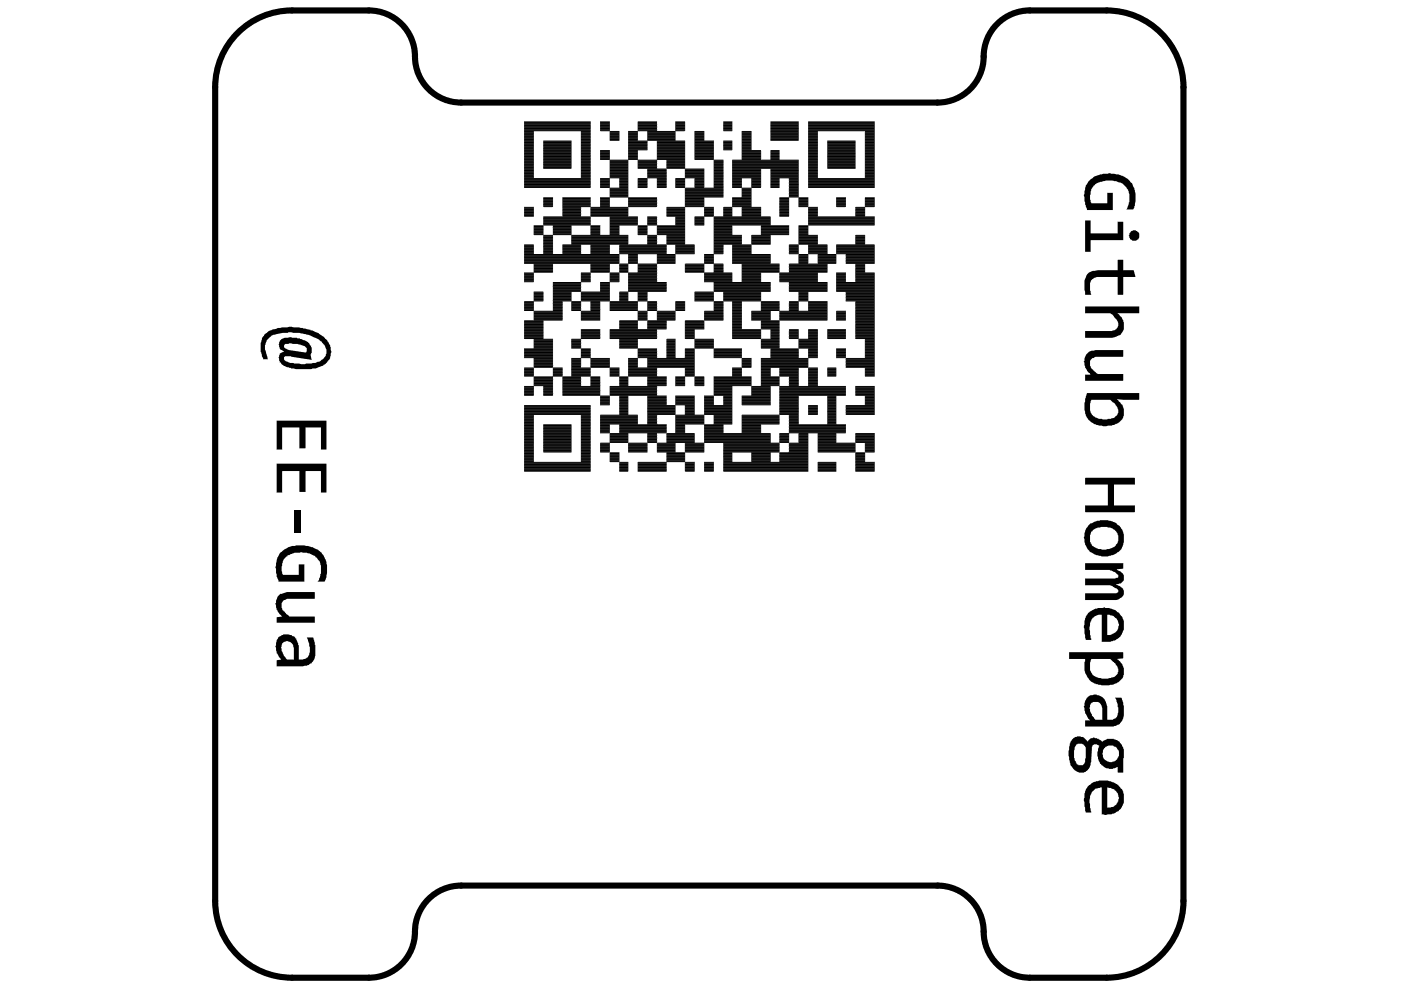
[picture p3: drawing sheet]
<svg xmlns="http://www.w3.org/2000/svg" width="297mm" height="210mm" viewBox="0 0 297 210" stroke-linecap="round" stroke-linejoin="round" font-family="sans-serif">
<path d="M50.4 7a16.3 16.3 0 0 1 11.5-4.8h16.3a9.8 9.8 0 0 1 9.8 9.8 9.8 9.8 0 0 0 9.8 9.7h101a9.8 9.8 0 0 0 9.8-9.7 9.8 9.8 0 0 1 9.7-9.8h16.3a16.3 16.3 0 0 1 16.3 16.3v172.5a16.3 16.3 0 0 1-16.3 16.3h-16.3a9.8 9.8 0 0 1-9.7-9.8 9.8 9.8 0 0 0-9.8-9.7h-101a9.8 9.8 0 0 0-9.8 9.7 9.8 9.8 0 0 1-9.8 9.8h-16.3a16.3 16.3 0 0 1-16.3-16.3v-172.5a16.2 16.2 0 0 1 4.8-11.5z" fill="none" stroke="#000" stroke-width="1.3"/>
<g fill="none" stroke="#000" stroke-width=".21">
<path d="M111.2 35.7h1.9M111.2 35.5h1.9M111.2 35.4h1.9M111.2 35.2h1.9M111.2 35.1h1.9M111.2 34.9h1.9M111.2 34.6h1.9M111.2 34.4h1.9M111.2 34.3h1.9M111.2 34.1h1.9M111.2 34h1.9M111.2 33.8h1.9"/>
<path d="M111.2 33.6h1.9M111.2 33.5h1.9M111.2 33.3h1.9M111.2 33.2h1.9M111.2 33h1.9M111.2 34.7h1.9M111.2 32.7h1.9M111.2 32.6h1.9M111.2 32.4h1.9M111.2 32.2h1.9M111.2 32.1h1.9M111.2 31.9h1.9"/>
<path d="M111.2 31.6h1.9M111.2 31.5h1.9M111.2 31.3h1.9M111.2 31.1h1.9M111.2 31h1.9M111.2 31.8h1.9M111.2 30.7h1.9M111.2 30.5h1.9M111.2 30.4h1.9M111.2 30.2h1.9M111.2 30.1h1.9M111.2 29.9h1.9"/>
<path d="M111.2 30.8h1.9M111.2 39.7h14M111.2 39.6h14M111.2 39.4h14M111.2 39.3h14M111.2 39.1h14M111.2 39h14M111.2 38.8h14M111.2 38.6h14M111.2 38.5h14M111.2 38.3h14M111.2 38.2h14"/>
<path d="M111.2 38h14M111.2 37.9h14M111.2 37.7h1.9M111.2 37.6h1.9M111.2 37.4h1.9M111.2 37.2h1.9M111.2 37.1h1.9M111.2 36.9h1.9M111.2 36.8h1.9M111.2 36.6h1.9M111.2 36.5h1.9M111.2 36.3h1.9"/>
<path d="M111.2 36.1h1.9M111.2 36h1.9M111.2 35.8h1.9M111.2 29.7h1.9M111.2 29.6h1.9M111.2 29.4h1.9M111.2 29.3h1.9M111.2 29.1h1.9M111.2 29h1.9M111.2 28.8h1.9M111.2 28.6h1.9M111.2 28.5h1.9"/>
<path d="M111.2 28.3h1.9M111.2 28.2h1.9M111.2 28h1.9M111.2 27.9h1.9M111.2 27.7h14M111.2 27.6h14M111.2 27.4h14M111.2 27.2h14M111.2 27.1h14M111.2 26.9h14M111.2 26.8h14M111.2 26.6h14"/>
<path d="M111.2 26.5h14M111.2 26.3h14M111.2 26.1h14M111.2 26h14M111.2 25.8h14M111.2 32.9h1.9M115.3 35.7h5.8M115.3 35.5h5.8M115.3 35.4h5.8M115.3 35.2h5.8M115.3 35.1h5.8M115.3 34.9h5.8"/>
<path d="M115.3 34.6h5.8M115.3 34.4h5.8M115.3 34.3h5.8M115.3 34.1h5.8M115.3 34h5.8M115.3 33.8h5.8M115.3 33.6h5.8M115.3 33.5h5.8M115.3 33.3h5.8M115.3 33.2h5.8M115.3 33h5.8M115.3 34.7h5.8"/>
<path d="M115.3 32.7h5.8M115.3 32.6h5.8M115.3 32.4h5.8M115.3 32.2h5.8M115.3 32.1h5.8M115.3 31.9h5.8M115.3 31.6h5.8M115.3 31.5h5.8M115.3 31.3h5.8M115.3 31.1h5.8M115.3 31h5.8M115.3 31.8h5.8"/>
<path d="M115.3 30.7h5.8M115.3 30.5h5.8M115.3 30.4h5.8M115.3 30.2h5.8M115.3 30.1h5.8M115.3 29.9h5.8M115.3 30.8h5.8M115.3 32.9h5.8M123.2 35.7h2M123.2 35.5h2M123.2 35.4h2M123.2 35.2h2"/>
<path d="M123.2 35.1h2M123.2 34.9h2M123.2 34.6h2M123.2 34.4h2M123.2 34.3h2M123.2 34.1h2M123.2 34h2M123.2 33.8h2M123.2 33.6h2M123.2 33.5h2M123.2 33.3h2M123.2 33.2h2"/>
<path d="M123.2 33h2M123.2 34.7h2M123.2 32.7h2M123.2 32.6h2M123.2 32.4h2M123.2 32.2h2M123.2 32.1h2M123.2 31.9h2M123.2 31.6h2M123.2 31.5h2M123.2 31.3h2M123.2 31.1h2"/>
<path d="M123.2 31h2M123.2 31.8h2M123.2 30.7h2M123.2 30.5h2M123.2 30.4h2M123.2 30.2h2M123.2 30.1h2M123.2 29.9h2M123.2 30.8h2M123.2 37.7h2M123.2 37.6h2M123.2 37.4h2"/>
<path d="M123.2 37.2h2M123.2 37.1h2M123.2 36.9h2M123.2 36.8h2M123.2 36.6h2M123.2 36.5h2M123.2 36.3h2M123.2 36.1h2M123.2 36h2M123.2 35.8h2M123.2 29.7h2M123.2 29.6h2"/>
<path d="M123.2 29.4h2M123.2 29.3h2M123.2 29.1h2M123.2 29h2M123.2 28.8h2M123.2 28.6h2M123.2 28.5h2M123.2 28.3h2M123.2 28.2h2M123.2 28h2M123.2 27.9h2M123.2 32.9h2"/>
<path d="M127.3 33.8h1.9M127.3 33.6h1.9M127.3 33.5h1.9M127.3 33.3h1.9M127.3 33.2h1.9M127.3 33h1.9M127.3 32.7h1.9M127.3 32.6h1.9M127.3 32.4h1.9M127.3 32.2h1.9M127.3 32.1h1.9M127.3 31.9h1.9"/>
<path d="M127.3 39.7h1.9M127.3 39.6h1.9M127.3 39.4h1.9M127.3 39.3h1.9M127.3 39.1h1.9M127.3 39h1.9M127.3 38.8h1.9M127.3 38.6h1.9M127.3 38.5h1.9M127.3 38.3h1.9M127.3 38.2h1.9M127.3 38h1.9"/>
<path d="M127.3 37.9h1.9M127.3 27.7h1.9M127.3 27.6h1.9M127.3 27.4h1.9M127.3 27.2h1.9M127.3 27.1h1.9M127.3 26.9h1.9M127.3 26.8h1.9M127.3 26.6h1.9M127.3 26.5h1.9M127.3 26.3h1.9M127.3 26.1h1.9"/>
<path d="M127.3 26h1.9M127.3 25.8h1.9M127.3 32.9h1.9M129.3 35.7h3.8M129.3 35.5h3.8M129.3 35.4h3.8M129.3 35.2h3.8M129.3 35.1h3.8M129.3 34.9h3.8M129.3 34.6h3.8M129.3 34.4h3.8M129.3 34.3h3.8"/>
<path d="M129.3 34.1h3.8M129.3 34h3.8M129.3 34.7h3.8M129.3 39.9h3.8M129.3 37.7h3.8M129.3 37.6h3.8M129.3 37.4h3.8M129.3 37.2h3.8M129.3 37.1h3.8M129.3 36.9h3.8M129.3 36.8h3.8M129.3 36.6h3.8"/>
<path d="M129.3 36.5h3.8M129.3 36.3h3.8M129.3 36.1h3.8M129.3 36h3.8M129.3 35.8h3.8M129.3 29.7h2M129.3 29.6h2M129.3 29.4h2M129.3 29.3h2M129.3 29.1h2M129.3 29h2M129.3 28.8h2"/>
<path d="M129.3 28.6h2M129.3 28.5h2M129.3 28.3h2M129.3 28.2h2M129.3 28h2M129.3 27.9h2M131.4 39.7h1.7M131.4 39.6h1.7M131.4 39.4h1.7M131.4 39.3h1.7M131.4 39.1h1.7M131.4 39h1.7"/>
<path d="M131.4 38.8h1.7M131.4 38.6h1.7M131.4 38.5h1.7M131.4 38.3h1.7M131.4 38.2h1.7M131.4 38h1.7M131.4 37.9h1.7M133.2 33.8h2M133.2 33.6h2M133.2 33.5h2M133.2 33.3h2M133.2 33.2h2"/>
<path d="M133.2 33h2M133.2 32.7h2M133.2 32.6h2M133.2 32.4h2M133.2 32.2h2M133.2 32.1h2M133.2 31.9h2M133.2 31.6h4M133.2 31.5h4M133.2 31.3h4M133.2 31.1h4M133.2 31h4"/>
<path d="M133.2 31.8h4M133.2 30.7h4M133.2 30.5h4M133.2 30.4h4M133.2 30.2h4M133.2 30.1h4M133.2 29.9h4M133.2 30.8h4M133.2 29.7h2M133.2 29.6h2M133.2 29.4h2M133.2 29.3h2"/>
<path d="M133.2 29.1h2M133.2 29h2M133.2 28.8h2M133.2 28.6h2M133.2 28.5h2M133.2 28.3h2M133.2 28.2h2M133.2 28h2M133.2 27.9h2M133.2 32.9h2M135.3 35.7h3.9M135.3 35.5h3.9"/>
<path d="M135.3 35.4h3.9M135.3 35.2h3.9M135.3 35.1h3.9M135.3 34.9h3.9M135.3 34.6h3.9M135.3 34.4h3.9M135.3 34.3h3.9M135.3 34.1h3.9M135.3 34h3.9M135.3 34.7h3.9M135.3 39.7h1.9M135.3 39.6h1.9"/>
<path d="M135.3 39.4h1.9M135.3 39.3h1.9M135.3 39.1h1.9M135.3 39h1.9M135.3 38.8h1.9M135.3 38.6h1.9M135.3 38.5h1.9M135.3 38.3h1.9M135.3 38.2h1.9M135.3 38h1.9M135.3 37.9h1.9M135.3 27.7h3.9"/>
<path d="M135.3 27.6h3.9M135.3 27.4h3.9M135.3 27.2h3.9M135.3 27.1h3.9M135.3 26.9h3.9M135.3 26.8h3.9M135.3 26.6h3.9M135.3 26.5h3.9M135.3 26.3h3.9M135.3 26.1h3.9M135.3 26h3.9M135.3 25.8h3.9"/>
<path d="M137.3 37.7h4M137.3 37.6h4M137.3 37.4h4M137.3 37.2h4M137.3 37.1h4M137.3 36.9h4M137.3 36.8h4M137.3 36.6h4M137.3 36.5h4M137.3 36.3h4M137.3 36.1h4M137.3 36h4"/>
<path d="M137.3 35.8h4M137.3 29.7h5.8M137.3 29.6h5.8M137.3 29.4h5.8M137.3 29.3h5.8M137.3 29.1h5.8M137.3 29h5.8M137.3 28.8h5.8M137.3 28.6h5.8M137.3 28.5h5.8M137.3 28.3h5.8M137.3 28.2h5.8"/>
<path d="M137.3 28h5.8M137.3 27.9h5.8M139.3 33.8h5.9M139.3 33.6h5.9M139.3 33.5h5.9M139.3 33.3h5.9M139.3 33.2h5.9M139.3 33h5.9M139.3 32.7h5.9M139.3 32.6h5.9M139.3 32.4h5.9M139.3 32.2h5.9"/>
<path d="M139.3 32.1h5.9M139.3 31.9h5.9M139.3 31.6h5.9M139.3 31.5h5.9M139.3 31.3h5.9M139.3 31.1h5.9M139.3 31h5.9M139.3 31.8h5.9M139.3 30.7h5.9M139.3 30.5h5.9M139.3 30.4h5.9M139.3 30.2h5.9"/>
<path d="M139.3 30.1h5.9M139.3 29.9h5.9M139.3 30.8h5.9M139.3 39.7h2M139.3 39.6h2M139.3 39.4h2M139.3 39.3h2M139.3 39.1h2M139.3 39h2M139.3 38.8h2M139.3 38.6h2M139.3 38.5h2"/>
<path d="M139.3 38.3h2M139.3 38.2h2M139.3 38h2M139.3 37.9h2M139.3 32.9h5.9M141.4 35.7h3.8M141.4 35.5h3.8M141.4 35.4h3.8M141.4 35.2h3.8M141.4 35.1h3.8M141.4 34.9h3.8M141.4 34.6h3.8"/>
<path d="M141.4 34.4h3.8M141.4 34.3h3.8M141.4 34.1h3.8M141.4 34h3.8M141.4 34.7h3.8M143.3 39.7h1.9M143.3 39.6h1.9M143.3 39.4h1.9M143.3 39.3h1.9M143.3 39.1h1.9M143.3 39h1.9M143.3 38.8h1.9"/>
<path d="M143.3 38.6h1.9M143.3 38.5h1.9M143.3 38.3h1.9M143.3 38.2h1.9M143.3 38h1.9M143.3 37.9h1.9M143.3 27.7h1.9M143.3 27.6h1.9M143.3 27.4h1.9M143.3 27.2h1.9M143.3 27.1h1.9M143.3 26.9h1.9"/>
<path d="M143.3 26.8h1.9M143.3 26.6h1.9M143.3 26.5h1.9M143.3 26.3h1.9M143.3 26.1h1.9M143.3 26h1.9M143.3 25.8h1.9M145.3 39.9h8M145.3 37.7h3.9M145.3 37.6h3.9M145.3 37.4h3.9M145.3 37.2h3.9"/>
<path d="M145.3 37.1h3.9M145.3 36.9h3.9M145.3 36.8h3.9M145.3 36.6h3.9M145.3 36.5h3.9M145.3 36.3h3.9M145.3 36.1h3.9M145.3 36h3.9M145.3 35.8h3.9M147.3 33.8h4M147.3 33.6h4M147.3 33.5h4"/>
<path d="M147.3 33.3h4M147.3 33.2h4M147.3 33h4M147.3 32.7h4M147.3 32.6h4M147.3 32.4h4M147.3 32.2h4M147.3 32.1h4M147.3 31.9h4M147.3 31.6h4M147.3 31.5h4M147.3 31.3h4"/>
<path d="M147.3 31.1h4M147.3 31h4M147.3 31.8h4M147.3 30.7h4M147.3 30.5h4M147.3 30.4h4M147.3 30.2h4M147.3 30.1h4M147.3 29.9h4M147.3 30.8h4M147.3 39.7h1.9M147.3 39.6h1.9"/>
<path d="M147.3 39.4h1.9M147.3 39.3h1.9M147.3 39.1h1.9M147.3 39h1.9M147.3 38.8h1.9M147.3 38.6h1.9M147.3 38.5h1.9M147.3 38.3h1.9M147.3 38.2h1.9M147.3 38h1.9M147.3 37.9h1.9M147.3 29.7h1.9"/>
<path d="M147.3 29.6h1.9M147.3 29.4h1.9M147.3 29.3h1.9M147.3 29.1h1.9M147.3 29h1.9M147.3 28.8h1.9M147.3 28.6h1.9M147.3 28.5h1.9M147.3 28.3h1.9M147.3 28.2h1.9M147.3 28h1.9M147.3 27.9h1.9"/>
<path d="M147.3 32.9h4M151.4 35.7h1.9M151.4 35.5h1.9M151.4 35.4h1.9M151.4 35.2h1.9M151.4 35.1h1.9M151.4 34.9h1.9M151.4 34.6h1.9M151.4 34.4h1.9M151.4 34.3h1.9M151.4 34.1h1.9M151.4 34h1.9"/>
<path d="M151.4 34.7h1.9M151.4 39.7h1.9M151.4 39.6h1.9M151.4 39.4h1.9M151.4 39.3h1.9M151.4 39.1h1.9M151.4 39h1.9M151.4 38.8h1.9M151.4 38.6h1.9M151.4 38.5h1.9M151.4 38.3h1.9M151.4 38.2h1.9"/>
<path d="M151.4 38h1.9M151.4 37.9h1.9M151.4 37.7h1.9M151.4 37.6h1.9M151.4 37.4h1.9M151.4 37.2h1.9M151.4 37.1h1.9M151.4 36.9h1.9M151.4 36.8h1.9M151.4 36.6h1.9M151.4 36.5h1.9M151.4 36.3h1.9"/>
<path d="M151.4 36.1h1.9M151.4 36h1.9M151.4 35.8h1.9M153.4 31.6h1.8M153.4 31.5h1.8M153.4 31.3h1.8M153.4 31.1h1.8M153.4 31h1.8M153.4 31.8h1.8M153.4 30.7h1.8M153.4 30.5h1.8M153.4 30.4h1.8"/>
<path d="M153.4 30.2h1.8M153.4 30.1h1.8M153.4 29.9h1.8M153.4 30.8h1.8M153.4 27.7h1.8M153.4 27.6h1.8M153.4 27.4h1.8M153.4 27.2h1.8M153.4 27.1h1.8M153.4 26.9h1.8M153.4 26.8h1.8M153.4 26.6h1.8"/>
<path d="M153.4 26.5h1.8M153.4 26.3h1.8M153.4 26.1h1.8M153.4 26h1.8M153.4 25.8h1.8M155.3 35.7h14M155.3 35.5h14M155.3 35.4h14M155.3 35.2h14M155.3 35.1h14M155.3 34.9h14M155.3 34.6h14"/>
<path d="M155.3 34.4h14M155.3 34.3h14M155.3 34.1h14M155.3 34h14M155.3 34.7h14M155.3 39.7h1.9M155.3 39.6h1.9M155.3 39.4h1.9M155.3 39.3h1.9M155.3 39.1h1.9M155.3 39h1.9M155.3 38.8h1.9"/>
<path d="M155.3 38.6h1.9M155.3 38.5h1.9M155.3 38.3h1.9M155.3 38.2h1.9M155.3 38h1.9M155.3 37.9h1.9M155.3 37.7h6M155.3 37.6h6M155.3 37.4h6M155.3 37.2h6M155.3 37.1h6M155.3 36.9h6"/>
<path d="M155.3 36.8h6M155.3 36.6h6M155.3 36.5h6M155.3 36.3h6M155.3 36.1h6M155.3 36h6M155.3 35.8h6M157.3 33.8h4M157.3 33.6h4M157.3 33.5h4M157.3 33.3h4M157.3 33.2h4"/>
<path d="M157.3 33h4M157.3 32.7h4M157.3 32.6h4M157.3 32.4h4M157.3 32.2h4M157.3 32.1h4M157.3 31.9h4M157.3 31.6h2M157.3 31.5h2M157.3 31.3h2M157.3 31.1h2M157.3 31h2"/>
<path d="M157.3 31.8h2M157.3 30.7h2M157.3 30.5h2M157.3 30.4h2M157.3 30.2h2M157.3 30.1h2M157.3 29.9h2M157.3 30.8h2M157.3 39.9h2M157.3 29.7h2M157.3 29.6h2M157.3 29.4h2"/>
<path d="M157.3 29.3h2M157.3 29.1h2M157.3 29h2M157.3 28.8h2M157.3 28.6h2M157.3 28.5h2M157.3 28.3h2M157.3 28.2h2M157.3 28h2M157.3 27.9h2M157.3 32.9h4M159.4 39.7h1.9"/>
<path d="M159.4 39.6h1.9M159.4 39.4h1.9M159.4 39.3h1.9M159.4 39.1h1.9M159.4 39h1.9M159.4 38.8h1.9M159.4 38.6h1.9M159.4 38.5h1.9M159.4 38.3h1.9M159.4 38.2h1.9M159.4 38h1.9M159.4 37.9h1.9"/>
<path d="M163.4 33.8h1.8M163.4 33.6h1.8M163.4 33.5h1.8M163.4 33.3h1.8M163.4 33.2h1.8M163.4 33h1.8M163.4 32.7h1.8M163.4 32.6h1.8M163.4 32.4h1.8M163.4 32.2h1.8M163.4 32.1h1.8M163.4 31.9h1.8"/>
<path d="M163.4 39.7h1.8M163.4 39.6h1.8M163.4 39.4h1.8M163.4 39.3h1.8M163.4 39.1h1.8M163.4 39h1.8M163.4 38.8h1.8M163.4 38.6h1.8M163.4 38.5h1.8M163.4 38.3h1.8M163.4 38.2h1.8M163.4 38h1.8"/>
<path d="M163.4 37.9h1.8M163.4 37.7h5.9M163.4 37.6h5.9M163.4 37.4h5.9M163.4 37.2h5.9M163.4 37.1h5.9M163.4 36.9h5.9M163.4 36.8h5.9M163.4 36.6h5.9M163.4 36.5h5.9M163.4 36.3h5.9M163.4 36.1h5.9"/>
<path d="M163.4 36h5.9M163.4 35.8h5.9M163.4 29.7h5.9M163.4 29.6h5.9M163.4 29.4h5.9M163.4 29.3h5.9M163.4 29.1h5.9M163.4 29h5.9M163.4 28.8h5.9M163.4 28.6h5.9M163.4 28.5h5.9M163.4 28.3h5.9"/>
<path d="M163.4 28.2h5.9M163.4 28h5.9M163.4 27.9h5.9M163.4 27.7h5.9M163.4 27.6h5.9M163.4 27.4h5.9M163.4 27.2h5.9M163.4 27.1h5.9M163.4 26.9h5.9M163.4 26.8h5.9M163.4 26.6h5.9M163.4 26.5h5.9"/>
<path d="M163.4 26.3h5.9M163.4 26.1h5.9M163.4 26h5.9M163.4 25.8h5.9M163.4 32.9h1.8M167.3 39.9h2M167.3 39.7h2M167.3 39.6h2M167.3 39.4h2M167.3 39.3h2M167.3 39.1h2M167.3 39h2"/>
<path d="M167.3 38.8h2M167.3 38.6h2M167.3 38.5h2M167.3 38.3h2M167.3 38.2h2M167.3 38h2M167.3 37.9h2M171.4 35.7h1.9M171.4 35.5h1.9M171.4 35.4h1.9M171.4 35.2h1.9M171.4 35.1h1.9"/>
<path d="M171.4 34.9h1.9M171.4 34.6h1.9M171.4 34.4h1.9M171.4 34.3h1.9M171.4 34.1h1.9M171.4 34h1.9M171.4 33.8h1.9M171.4 33.6h1.9M171.4 33.5h1.9M171.4 33.3h1.9M171.4 33.2h1.9M171.4 33h1.9"/>
<path d="M171.4 34.7h1.9M171.4 32.7h1.9M171.4 32.6h1.9M171.4 32.4h1.9M171.4 32.2h1.9M171.4 32.1h1.9M171.4 31.9h1.9M171.4 31.6h1.9M171.4 31.5h1.9M171.4 31.3h1.9M171.4 31.1h1.9M171.4 31h1.9"/>
<path d="M171.4 31.8h1.9M171.4 30.7h1.9M171.4 30.5h1.9M171.4 30.4h1.9M171.4 30.2h1.9M171.4 30.1h1.9M171.4 29.9h1.9M171.4 30.8h1.9M171.4 39.7h14M171.4 39.6h14M171.4 39.4h14M171.4 39.3h14"/>
<path d="M171.4 39.1h14M171.4 39h14M171.4 38.8h14M171.4 38.6h14M171.4 38.5h14M171.4 38.3h14M171.4 38.2h14M171.4 38h14M171.4 37.9h14M171.4 37.7h1.9M171.4 37.6h1.9M171.4 37.4h1.9"/>
<path d="M171.4 37.2h1.9M171.4 37.1h1.9M171.4 36.9h1.9M171.4 36.8h1.9M171.4 36.6h1.9M171.4 36.5h1.9M171.4 36.3h1.9M171.4 36.1h1.9M171.4 36h1.9M171.4 35.8h1.9M171.4 29.7h1.9M171.4 29.6h1.9"/>
<path d="M171.4 29.4h1.9M171.4 29.3h1.9M171.4 29.1h1.9M171.4 29h1.9M171.4 28.8h1.9M171.4 28.6h1.9M171.4 28.5h1.9M171.4 28.3h1.9M171.4 28.2h1.9M171.4 28h1.9M171.4 27.9h1.9M171.4 27.7h14"/>
<path d="M171.4 27.6h14M171.4 27.4h14M171.4 27.2h14M171.4 27.1h14M171.4 26.9h14M171.4 26.8h14M171.4 26.6h14M171.4 26.5h14M171.4 26.3h14M171.4 26.1h14M171.4 26h14M171.4 25.8h14"/>
<path d="M171.4 32.9h1.9M175.5 35.7h5.8M175.5 35.5h5.8M175.5 35.4h5.8M175.5 35.2h5.8M175.5 35.1h5.8M175.5 34.9h5.8M175.5 34.6h5.8M175.5 34.4h5.8M175.5 34.3h5.8M175.5 34.1h5.8M175.5 34h5.8"/>
<path d="M175.5 33.8h5.8M175.5 33.6h5.8M175.5 33.5h5.8M175.5 33.3h5.8M175.5 33.2h5.8M175.5 33h5.8M175.5 34.7h5.8M175.5 32.7h5.8M175.5 32.6h5.8M175.5 32.4h5.8M175.5 32.2h5.8M175.5 32.1h5.8"/>
<path d="M175.5 31.9h5.8M175.5 31.6h5.8M175.5 31.5h5.8M175.5 31.3h5.8M175.5 31.1h5.8M175.5 31h5.8M175.5 31.8h5.8M175.5 30.7h5.8M175.5 30.5h5.8M175.5 30.4h5.8M175.5 30.2h5.8M175.5 30.1h5.8"/>
<path d="M175.5 29.9h5.8M175.5 30.8h5.8M175.5 32.9h5.8M183.5 35.7h1.9M183.5 35.5h1.9M183.5 35.4h1.9M183.5 35.2h1.9M183.5 35.1h1.9M183.5 34.9h1.9M183.5 34.6h1.9M183.5 34.4h1.9M183.5 34.3h1.9"/>
<path d="M183.5 34.1h1.9M183.5 34h1.9M183.5 33.8h1.9M183.5 33.6h1.9M183.5 33.5h1.9M183.5 33.3h1.9M183.5 33.2h1.9M183.5 33h1.9M183.5 34.7h1.9M183.5 32.7h1.9M183.5 32.6h1.9M183.5 32.4h1.9"/>
<path d="M183.5 32.2h1.9M183.5 32.1h1.9M183.5 31.9h1.9M183.5 31.6h1.9M183.5 31.5h1.9M183.5 31.3h1.9M183.5 31.1h1.9M183.5 31h1.9M183.5 31.8h1.9M183.5 30.7h1.9M183.5 30.5h1.9M183.5 30.4h1.9"/>
<path d="M183.5 30.2h1.9M183.5 30.1h1.9M183.5 29.9h1.9M183.5 30.8h1.9M183.5 37.7h1.9M183.5 37.6h1.9M183.5 37.4h1.9M183.5 37.2h1.9M183.5 37.1h1.9M183.5 36.9h1.9M183.5 36.8h1.9M183.5 36.6h1.9"/>
<path d="M183.5 36.5h1.9M183.5 36.3h1.9M183.5 36.1h1.9M183.5 36h1.9M183.5 35.8h1.9M183.5 29.7h1.9M183.5 29.6h1.9M183.5 29.4h1.9M183.5 29.3h1.9M183.5 29.1h1.9M183.5 29h1.9M183.5 28.8h1.9"/>
<path d="M183.5 28.6h1.9M183.5 28.5h1.9M183.5 28.3h1.9M183.5 28.2h1.9M183.5 28h1.9M183.5 27.9h1.9M183.5 32.9h1.9M111.2 59.7h1.9M111.2 59.6h1.9M111.2 59.4h1.9M111.2 59.3h1.9M111.2 59.1h1.9"/>
<path d="M111.2 59h1.9M111.2 58.8h1.9M111.2 58.6h1.9M111.2 58.5h1.9M111.2 58.3h1.9M111.2 58.2h1.9M111.2 58h1.9M111.2 57.9h1.9M111.2 45.8h1.9M111.2 45.7h1.9M111.2 45.5h1.9M111.2 45.4h1.9"/>
<path d="M111.2 45.1h1.9M111.2 44.9h1.9M111.2 44.7h1.9M111.2 44.6h1.9M111.2 44.4h1.9M111.2 44.3h1.9M111.2 44.1h1.9M111.2 44h1.9M111.2 45.2h1.9M111.2 53.8h1.9M111.2 55.8h20.1M111.2 55.7h20.1"/>
<path d="M111.2 55.4h20.1M111.2 55.2h20.1M111.2 55.1h20.1M111.2 54.9h20.1M111.2 54.7h20.1M111.2 54.6h20.1M111.2 54.4h20.1M111.2 54.3h20.1M111.2 54.1h20.1M111.2 54h20.1M111.2 55.5h20.1M111.2 53.5h1.9"/>
<path d="M111.2 53.3h1.9M111.2 53.2h1.9M111.2 53h1.9M111.2 52.9h1.9M111.2 52.7h1.9M111.2 52.4h1.9M111.2 52.2h1.9M111.2 52.1h1.9M111.2 51.9h1.9M111.2 52.6h1.9M111.2 53.6h1.9M113.2 57.7h4"/>
<path d="M113.2 57.6h4M113.2 57.4h4M113.2 57.2h4M113.2 57.1h4M113.2 56.9h4M113.2 56.8h4M113.2 56.6h4M113.2 56.5h4M113.2 56.3h4M113.2 56.1h4M113.2 56h4M113.2 49.7h1.9"/>
<path d="M113.2 49.6h1.9M113.2 49.4h1.9M113.2 49.3h1.9M113.2 49.1h1.9M113.2 49h1.9M113.2 48.8h1.9M113.2 48.6h1.9M113.2 48.5h1.9M113.2 48.3h1.9M113.2 48.2h1.9M113.2 48h1.9M113.2 47.9h1.9"/>
<path d="M115.3 43.8h1.9M115.3 43.6h1.9M115.3 43.5h1.9M115.3 43.3h1.9M115.3 51.6h1.9M115.3 51.5h1.9M115.3 51.3h1.9M115.3 51.1h1.9M115.3 51h1.9M115.3 50.8h1.9M115.3 50.7h1.9M115.3 50.5h1.9"/>
<path d="M115.3 50.4h1.9M115.3 50.2h1.9M115.3 50.1h1.9M115.3 49.9h1.9M115.3 51.8h1.9M115.3 43h1.9M115.3 42.9h1.9M115.3 42.7h1.9M115.3 42.6h1.9M115.3 42.4h1.9M115.3 42.1h1.9M115.3 41.9h1.9"/>
<path d="M115.3 42.2h1.9M115.3 53.8h1.9M115.3 53.5h1.9M115.3 53.3h1.9M115.3 53.2h1.9M115.3 53h1.9M115.3 52.9h1.9M115.3 52.7h1.9M115.3 52.4h1.9M115.3 52.2h1.9M115.3 52.1h1.9M115.3 51.9h1.9"/>
<path d="M115.3 52.6h1.9M115.3 47.7h9.9M115.3 47.6h9.9M115.3 47.4h9.9M115.3 47.2h9.9M115.3 47.1h9.9M115.3 46.9h9.9M115.3 46.8h9.9M115.3 46.6h9.9M115.3 46.5h9.9M115.3 46.3h9.9M115.3 46.1h9.9"/>
<path d="M115.3 46h9.9M115.3 43.2h1.9M115.3 53.6h1.9M117.3 49.7h3.8M117.3 49.6h3.8M117.3 49.4h3.8M117.3 49.3h3.8M117.3 49.1h3.8M117.3 49h3.8M117.3 48.8h3.8M117.3 48.6h3.8M117.3 48.5h3.8"/>
<path d="M117.3 48.3h3.8M117.3 48.2h3.8M117.3 48h3.8M117.3 47.9h3.8M117.3 59.9h5.8M119.3 43.8h5.9M119.3 43.6h5.9M119.3 43.5h5.9M119.3 43.3h5.9M119.3 45.8h3.8M119.3 45.7h3.8M119.3 45.5h3.8"/>
<path d="M119.3 45.4h3.8M119.3 45.1h3.8M119.3 44.9h3.8M119.3 44.7h3.8M119.3 44.6h3.8M119.3 44.4h3.8M119.3 44.3h3.8M119.3 44.1h3.8M119.3 44h3.8M119.3 45.2h3.8M119.3 43h5.9M119.3 42.9h5.9"/>
<path d="M119.3 42.7h5.9M119.3 42.6h5.9M119.3 42.4h5.9M119.3 42.1h5.9M119.3 41.9h5.9M119.3 42.2h5.9M119.3 53.8h3.8M119.3 53.5h3.8M119.3 53.3h3.8M119.3 53.2h3.8M119.3 53h3.8M119.3 52.9h3.8"/>
<path d="M119.3 52.7h3.8M119.3 52.4h3.8M119.3 52.2h3.8M119.3 52.1h3.8M119.3 51.9h3.8M119.3 52.6h3.8M119.3 43.2h5.9M119.3 53.6h3.8M121.2 51.6h11.9M121.2 51.5h11.9M121.2 51.3h11.9M121.2 51.1h11.9"/>
<path d="M121.2 51h11.9M121.2 50.8h11.9M121.2 50.7h11.9M121.2 50.5h11.9M121.2 50.4h11.9M121.2 50.2h11.9M121.2 50.1h11.9M121.2 49.9h11.9M121.2 51.8h11.9M123.2 59.7h2M123.2 59.6h2M123.2 59.4h2"/>
<path d="M123.2 59.3h2M123.2 59.1h2M123.2 59h2M123.2 58.8h2M123.2 58.6h2M123.2 58.5h2M123.2 58.3h2M123.2 58.2h2M123.2 58h2M123.2 57.9h2M125.3 57.7h3.9M125.3 57.6h3.9"/>
<path d="M125.3 57.4h3.9M125.3 57.2h3.9M125.3 57.1h3.9M125.3 56.9h3.9M125.3 56.8h3.9M125.3 56.6h3.9M125.3 56.5h3.9M125.3 56.3h3.9M125.3 56.1h3.9M125.3 56h3.9M125.3 45.8h7.8M125.3 45.7h7.8"/>
<path d="M125.3 45.5h7.8M125.3 45.4h7.8M125.3 45.1h7.8M125.3 44.9h7.8M125.3 44.7h7.8M125.3 44.6h7.8M125.3 44.4h7.8M125.3 44.3h7.8M125.3 44.1h7.8M125.3 44h7.8M125.3 45.2h7.8M125.3 53.8h3.9"/>
<path d="M125.3 53.5h3.9M125.3 53.3h3.9M125.3 53.2h3.9M125.3 53h3.9M125.3 52.9h3.9M125.3 52.7h3.9M125.3 52.4h3.9M125.3 52.2h3.9M125.3 52.1h3.9M125.3 51.9h3.9M125.3 52.6h3.9M125.3 49.7h1.9"/>
<path d="M125.3 49.6h1.9M125.3 49.4h1.9M125.3 49.3h1.9M125.3 49.1h1.9M125.3 49h1.9M125.3 48.8h1.9M125.3 48.6h1.9M125.3 48.5h1.9M125.3 48.3h1.9M125.3 48.2h1.9M125.3 48h1.9M125.3 47.9h1.9"/>
<path d="M125.3 53.6h3.9M127.3 43.8h1.9M127.3 43.6h1.9M127.3 43.5h1.9M127.3 43.3h1.9M127.3 43h1.9M127.3 42.9h1.9M127.3 42.7h1.9M127.3 42.6h1.9M127.3 42.4h1.9M127.3 42.1h1.9M127.3 41.9h1.9"/>
<path d="M127.3 42.2h1.9M127.3 59.9h1.9M127.3 43.2h1.9M129.3 59.7h2M129.3 59.6h2M129.3 59.4h2M129.3 59.3h2M129.3 59.1h2M129.3 59h2M129.3 58.8h2M129.3 58.6h2M129.3 58.5h2"/>
<path d="M129.3 58.3h2M129.3 58.2h2M129.3 58h2M129.3 57.9h2M129.3 49.7h2M129.3 49.6h2M129.3 49.4h2M129.3 49.3h2M129.3 49.1h2M129.3 49h2M129.3 48.8h2M129.3 48.6h2"/>
<path d="M129.3 48.5h2M129.3 48.3h2M129.3 48.2h2M129.3 48h2M129.3 47.9h2M129.3 41.8h3.8M129.3 41.6h3.8M129.3 41.5h3.8M129.3 41.1h3.8M129.3 41h3.8M129.3 40.8h3.8M129.3 40.7h3.8"/>
<path d="M129.3 40.5h3.8M129.3 40.4h3.8M129.3 40.2h3.8M129.3 40.1h3.8M129.3 41.3h3.8M129.3 47.7h5.9M129.3 47.6h5.9M129.3 47.4h5.9M129.3 47.2h5.9M129.3 47.1h5.9M129.3 46.9h5.9M129.3 46.8h5.9"/>
<path d="M129.3 46.6h5.9M129.3 46.5h5.9M129.3 46.3h5.9M129.3 46.1h5.9M129.3 46h5.9M131.4 57.7h1.7M131.4 57.6h1.7M131.4 57.4h1.7M131.4 57.2h1.7M131.4 57.1h1.7M131.4 56.9h1.7M131.4 56.8h1.7"/>
<path d="M131.4 56.6h1.7M131.4 56.5h1.7M131.4 56.3h1.7M131.4 56.1h1.7M131.4 56h1.7M131.4 53.8h9.9M131.4 53.5h9.9M131.4 53.3h9.9M131.4 53.2h9.9M131.4 53h9.9M131.4 52.9h9.9M131.4 52.7h9.9"/>
<path d="M131.4 52.4h9.9M131.4 52.2h9.9M131.4 52.1h9.9M131.4 51.9h9.9M131.4 52.6h9.9M131.4 53.6h9.9M133.2 59.7h6M133.2 59.6h6M133.2 59.4h6M133.2 59.3h6M133.2 59.1h6M133.2 59h6"/>
<path d="M133.2 58.8h6M133.2 58.6h6M133.2 58.5h6M133.2 58.3h6M133.2 58.2h6M133.2 58h6M133.2 57.9h6M133.2 43.8h6M133.2 43.6h6M133.2 43.5h6M133.2 43.3h6M133.2 43h6"/>
<path d="M133.2 42.9h6M133.2 42.7h6M133.2 42.6h6M133.2 42.4h6M133.2 42.1h6M133.2 41.9h6M133.2 42.2h6M133.2 55.8h2M133.2 55.7h2M133.2 55.4h2M133.2 55.2h2M133.2 55.1h2"/>
<path d="M133.2 54.9h2M133.2 54.7h2M133.2 54.6h2M133.2 54.4h2M133.2 54.3h2M133.2 54.1h2M133.2 54h2M133.2 55.5h2M133.2 59.9h8.1M133.2 43.2h6M135.3 57.7h3.9M135.3 57.6h3.9"/>
<path d="M135.3 57.4h3.9M135.3 57.2h3.9M135.3 57.1h3.9M135.3 56.9h3.9M135.3 56.8h3.9M135.3 56.6h3.9M135.3 56.5h3.9M135.3 56.3h3.9M135.3 56.1h3.9M135.3 56h3.9M135.3 49.7h1.9M135.3 49.6h1.9"/>
<path d="M135.3 49.4h1.9M135.3 49.3h1.9M135.3 49.1h1.9M135.3 49h1.9M135.3 48.8h1.9M135.3 48.6h1.9M135.3 48.5h1.9M135.3 48.3h1.9M135.3 48.2h1.9M135.3 48h1.9M135.3 47.9h1.9M137.3 51.6h1.9"/>
<path d="M137.3 51.5h1.9M137.3 51.3h1.9M137.3 51.1h1.9M137.3 51h1.9M137.3 50.8h1.9M137.3 50.7h1.9M137.3 50.5h1.9M137.3 50.4h1.9M137.3 50.2h1.9M137.3 50.1h1.9M137.3 49.9h1.9M137.3 51.8h1.9"/>
<path d="M137.3 47.7h1.9M137.3 47.6h1.9M137.3 47.4h1.9M137.3 47.2h1.9M137.3 47.1h1.9M137.3 46.9h1.9M137.3 46.8h1.9M137.3 46.6h1.9M137.3 46.5h1.9M137.3 46.3h1.9M137.3 46.1h1.9M137.3 46h1.9"/>
<path d="M139.3 55.8h3.8M139.3 55.7h3.8M139.3 55.4h3.8M139.3 55.2h3.8M139.3 55.1h3.8M139.3 54.9h3.8M139.3 54.7h3.8M139.3 54.6h3.8M139.3 54.4h3.8M139.3 54.3h3.8M139.3 54.1h3.8M139.3 54h3.8"/>
<path d="M139.3 55.5h3.8M139.3 49.7h5.9M139.3 49.6h5.9M139.3 49.4h5.9M139.3 49.3h5.9M139.3 49.1h5.9M139.3 49h5.9M139.3 48.8h5.9M139.3 48.6h5.9M139.3 48.5h5.9M139.3 48.3h5.9M139.3 48.2h5.9"/>
<path d="M139.3 48h5.9M139.3 47.9h5.9M141.4 51.6h3.8M141.4 51.5h3.8M141.4 51.3h3.8M141.4 51.1h3.8M141.4 51h3.8M141.4 50.8h3.8M141.4 50.7h3.8M141.4 50.5h3.8M141.4 50.4h3.8M141.4 50.2h3.8"/>
<path d="M141.4 50.1h3.8M141.4 49.9h3.8M141.4 45.8h3.8M141.4 45.7h3.8M141.4 45.5h3.8M141.4 45.4h3.8M141.4 45.1h3.8M141.4 44.9h3.8M141.4 44.7h3.8M141.4 44.6h3.8M141.4 44.4h3.8M141.4 44.3h3.8"/>
<path d="M141.4 44.1h3.8M141.4 44h3.8M141.4 45.2h3.8M141.4 51.8h3.8M143.3 53.8h3.9M143.3 53.5h3.9M143.3 53.3h3.9M143.3 53.2h3.9M143.3 53h3.9M143.3 52.9h3.9M143.3 52.7h3.9M143.3 52.4h3.9"/>
<path d="M143.3 52.2h3.9M143.3 52.1h3.9M143.3 51.9h3.9M143.3 52.6h3.9M143.3 47.7h1.9M143.3 47.6h1.9M143.3 47.4h1.9M143.3 47.2h1.9M143.3 47.1h1.9M143.3 46.9h1.9M143.3 46.8h1.9M143.3 46.6h1.9"/>
<path d="M143.3 46.5h1.9M143.3 46.3h1.9M143.3 46.1h1.9M143.3 46h1.9M143.3 53.6h3.9M145.3 57.7h3.9M145.3 57.6h3.9M145.3 57.4h3.9M145.3 57.2h3.9M145.3 57.1h3.9M145.3 56.9h3.9M145.3 56.8h3.9"/>
<path d="M145.3 56.6h3.9M145.3 56.5h3.9M145.3 56.3h3.9M145.3 56.1h3.9M145.3 56h3.9M145.3 43.8h3.9M145.3 43.6h3.9M145.3 43.5h3.9M145.3 43.3h3.9M145.3 43h3.9M145.3 42.9h3.9M145.3 42.7h3.9"/>
<path d="M145.3 42.6h3.9M145.3 42.4h3.9M145.3 42.1h3.9M145.3 41.9h3.9M145.3 42.2h3.9M145.3 41.8h8M145.3 41.6h8M145.3 41.5h8M145.3 41.1h8M145.3 41h8M145.3 40.8h8M145.3 40.7h8"/>
<path d="M145.3 40.5h8M145.3 40.4h8M145.3 40.2h8M145.3 40.1h8M145.3 41.3h8M145.3 43.2h3.9M147.3 47.7h1.9M147.3 47.6h1.9M147.3 47.4h1.9M147.3 47.2h1.9M147.3 47.1h1.9M147.3 46.9h1.9"/>
<path d="M147.3 46.8h1.9M147.3 46.6h1.9M147.3 46.5h1.9M147.3 46.3h1.9M147.3 46.1h1.9M147.3 46h1.9M149.4 59.7h5.8M149.4 59.6h5.8M149.4 59.4h5.8M149.4 59.3h5.8M149.4 59.1h5.8M149.4 59h5.8"/>
<path d="M149.4 58.8h5.8M149.4 58.6h5.8M149.4 58.5h5.8M149.4 58.3h5.8M149.4 58.2h5.8M149.4 58h5.8M149.4 57.9h5.8M149.4 45.8h1.9M149.4 45.7h1.9M149.4 45.5h1.9M149.4 45.4h1.9M149.4 45.1h1.9"/>
<path d="M149.4 44.9h1.9M149.4 44.7h1.9M149.4 44.6h1.9M149.4 44.4h1.9M149.4 44.3h1.9M149.4 44.1h1.9M149.4 44h1.9M149.4 45.2h1.9M149.4 55.8h1.9M149.4 55.7h1.9M149.4 55.4h1.9M149.4 55.2h1.9"/>
<path d="M149.4 55.1h1.9M149.4 54.9h1.9M149.4 54.7h1.9M149.4 54.6h1.9M149.4 54.4h1.9M149.4 54.3h1.9M149.4 54.1h1.9M149.4 54h1.9M149.4 55.5h1.9M151.4 57.7h1.9M151.4 57.6h1.9M151.4 57.4h1.9"/>
<path d="M151.4 57.2h1.9M151.4 57.1h1.9M151.4 56.9h1.9M151.4 56.8h1.9M151.4 56.6h1.9M151.4 56.5h1.9M151.4 56.3h1.9M151.4 56.1h1.9M151.4 56h1.9M151.4 51.6h5.8M151.4 51.5h5.8M151.4 51.3h5.8"/>
<path d="M151.4 51.1h5.8M151.4 51h5.8M151.4 50.8h5.8M151.4 50.7h5.8M151.4 50.5h5.8M151.4 50.4h5.8M151.4 50.2h5.8M151.4 50.1h5.8M151.4 49.9h5.8M151.4 51.8h5.8M151.4 53.8h1.9M151.4 53.5h1.9"/>
<path d="M151.4 53.3h1.9M151.4 53.2h1.9M151.4 53h1.9M151.4 52.9h1.9M151.4 52.7h1.9M151.4 52.4h1.9M151.4 52.2h1.9M151.4 52.1h1.9M151.4 51.9h1.9M151.4 52.6h1.9M151.4 49.7h3.8M151.4 49.6h3.8"/>
<path d="M151.4 49.4h3.8M151.4 49.3h3.8M151.4 49.1h3.8M151.4 49h3.8M151.4 48.8h3.8M151.4 48.6h3.8M151.4 48.5h3.8M151.4 48.3h3.8M151.4 48.2h3.8M151.4 48h3.8M151.4 47.9h3.8M151.4 47.7h11.9"/>
<path d="M151.4 47.6h11.9M151.4 47.4h11.9M151.4 47.2h11.9M151.4 47.1h11.9M151.4 46.9h11.9M151.4 46.8h11.9M151.4 46.6h11.9M151.4 46.5h11.9M151.4 46.3h11.9M151.4 46.1h11.9M151.4 46h11.9M151.4 59.9h11.9"/>
<path d="M151.4 53.6h1.9M153.4 45.8h1.8M153.4 45.7h1.8M153.4 45.5h1.8M153.4 45.4h1.8M153.4 45.1h1.8M153.4 44.9h1.8M153.4 44.7h1.8M153.4 44.6h1.8M153.4 44.4h1.8M153.4 44.3h1.8M153.4 44.1h1.8"/>
<path d="M153.4 44h1.8M153.4 45.2h1.8M155.3 43.8h4M155.3 43.6h4M155.3 43.5h4M155.3 43.3h4M155.3 43h4M155.3 42.9h4M155.3 42.7h4M155.3 42.6h4M155.3 42.4h4M155.3 42.1h4"/>
<path d="M155.3 41.9h4M155.3 42.2h4M155.3 53.8h4M155.3 55.8h8M155.3 55.7h8M155.3 55.4h8M155.3 55.2h8M155.3 55.1h8M155.3 54.9h8M155.3 54.7h8M155.3 54.6h8M155.3 54.4h8"/>
<path d="M155.3 54.3h8M155.3 54.1h8M155.3 54h8M155.3 55.5h8M155.3 53.5h4M155.3 53.3h4M155.3 53.2h4M155.3 53h4M155.3 52.9h4M155.3 52.7h4M155.3 52.4h4M155.3 52.2h4"/>
<path d="M155.3 52.1h4M155.3 51.9h4M155.3 52.6h4M155.3 43.2h4M155.3 53.6h4M157.3 59.7h4M157.3 59.6h4M157.3 59.4h4M157.3 59.3h4M157.3 59.1h4M157.3 59h4M157.3 58.8h4"/>
<path d="M157.3 58.6h4M157.3 58.5h4M157.3 58.3h4M157.3 58.2h4M157.3 58h4M157.3 57.9h4M157.3 57.7h7.9M157.3 57.6h7.9M157.3 57.4h7.9M157.3 57.2h7.9M157.3 57.1h7.9M157.3 56.9h7.9"/>
<path d="M157.3 56.8h7.9M157.3 56.6h7.9M157.3 56.5h7.9M157.3 56.3h7.9M157.3 56.1h7.9M157.3 56h7.9M157.3 45.8h4M157.3 45.7h4M157.3 45.5h4M157.3 45.4h4M157.3 45.1h4M157.3 44.9h4"/>
<path d="M157.3 44.7h4M157.3 44.6h4M157.3 44.4h4M157.3 44.3h4M157.3 44.1h4M157.3 44h4M157.3 45.2h4M157.3 41.8h2M157.3 41.6h2M157.3 41.5h2M157.3 41.1h2M157.3 41h2"/>
<path d="M157.3 40.8h2M157.3 40.7h2M157.3 40.5h2M157.3 40.4h2M157.3 40.2h2M157.3 40.1h2M157.3 41.3h2M159.4 51.6h3.9M159.4 51.5h3.9M159.4 51.3h3.9M159.4 51.1h3.9M159.4 51h3.9"/>
<path d="M159.4 50.8h3.9M159.4 50.7h3.9M159.4 50.5h3.9M159.4 50.4h3.9M159.4 50.2h3.9M159.4 50.1h3.9M159.4 49.9h3.9M159.4 51.8h3.9M161.4 49.7h5.8M161.4 49.6h5.8M161.4 49.4h5.8M161.4 49.3h5.8"/>
<path d="M161.4 49.1h5.8M161.4 49h5.8M161.4 48.8h5.8M161.4 48.6h5.8M161.4 48.5h5.8M161.4 48.3h5.8M161.4 48.2h5.8M161.4 48h5.8M161.4 47.9h5.8M165.3 59.7h8M165.3 59.6h8M165.3 59.4h8"/>
<path d="M165.3 59.3h8M165.3 59.1h8M165.3 59h8M165.3 58.8h8M165.3 58.6h8M165.3 58.5h8M165.3 58.3h8M165.3 58.2h8M165.3 58h8M165.3 57.9h8M165.3 43.8h1.9M165.3 43.6h1.9"/>
<path d="M165.3 43.5h1.9M165.3 43.3h1.9M165.3 45.8h1.9M165.3 45.7h1.9M165.3 45.5h1.9M165.3 45.4h1.9M165.3 45.1h1.9M165.3 44.9h1.9M165.3 44.7h1.9M165.3 44.6h1.9M165.3 44.4h1.9M165.3 44.3h1.9"/>
<path d="M165.3 44.1h1.9M165.3 44h1.9M165.3 45.2h1.9M165.3 43h1.9M165.3 42.9h1.9M165.3 42.7h1.9M165.3 42.6h1.9M165.3 42.4h1.9M165.3 42.1h1.9M165.3 41.9h1.9M165.3 42.2h1.9M165.3 43.2h1.9"/>
<path d="M167.3 57.7h8.1M167.3 57.6h8.1M167.3 57.4h8.1M167.3 57.2h8.1M167.3 57.1h8.1M167.3 56.9h8.1M167.3 56.8h8.1M167.3 56.6h8.1M167.3 56.5h8.1M167.3 56.3h8.1M167.3 56.1h8.1M167.3 56h8.1"/>
<path d="M167.3 53.8h2M167.3 53.5h2M167.3 53.3h2M167.3 53.2h2M167.3 53h2M167.3 52.9h2M167.3 52.7h2M167.3 52.4h2M167.3 52.2h2M167.3 52.1h2M167.3 51.9h2M167.3 52.6h2"/>
<path d="M167.3 41.8h2M167.3 41.6h2M167.3 41.5h2M167.3 41.1h2M167.3 41h2M167.3 40.8h2M167.3 40.7h2M167.3 40.5h2M167.3 40.4h2M167.3 40.2h2M167.3 40.1h2M167.3 41.3h2"/>
<path d="M167.3 59.9h8.1M167.3 53.6h2M169.4 43.8h1.9M169.4 43.6h1.9M169.4 43.5h1.9M169.4 43.3h1.9M169.4 51.6h3.9M169.4 51.5h3.9M169.4 51.3h3.9M169.4 51.1h3.9M169.4 51h3.9M169.4 50.8h3.9"/>
<path d="M169.4 50.7h3.9M169.4 50.5h3.9M169.4 50.4h3.9M169.4 50.2h3.9M169.4 50.1h3.9M169.4 49.9h3.9M169.4 51.8h3.9M169.4 43h1.9M169.4 42.9h1.9M169.4 42.7h1.9M169.4 42.6h1.9M169.4 42.4h1.9"/>
<path d="M169.4 42.1h1.9M169.4 41.9h1.9M169.4 42.2h1.9M169.4 55.8h1.9M169.4 55.7h1.9M169.4 55.4h1.9M169.4 55.2h1.9M169.4 55.1h1.9M169.4 54.9h1.9M169.4 54.7h1.9M169.4 54.6h1.9M169.4 54.4h1.9"/>
<path d="M169.4 54.3h1.9M169.4 54.1h1.9M169.4 54h1.9M169.4 55.5h1.9M169.4 49.7h1.9M169.4 49.6h1.9M169.4 49.4h1.9M169.4 49.3h1.9M169.4 49.1h1.9M169.4 49h1.9M169.4 48.8h1.9M169.4 48.6h1.9"/>
<path d="M169.4 48.5h1.9M169.4 48.3h1.9M169.4 48.2h1.9M169.4 48h1.9M169.4 47.9h1.9M169.4 43.2h1.9M171.4 45.8h1.9M171.4 45.7h1.9M171.4 45.5h1.9M171.4 45.4h1.9M171.4 45.1h1.9M171.4 44.9h1.9"/>
<path d="M171.4 44.7h1.9M171.4 44.6h1.9M171.4 44.4h1.9M171.4 44.3h1.9M171.4 44.1h1.9M171.4 44h1.9M171.4 45.2h1.9M171.4 53.8h4M171.4 53.5h4M171.4 53.3h4M171.4 53.2h4M171.4 53h4"/>
<path d="M171.4 52.9h4M171.4 52.7h4M171.4 52.4h4M171.4 52.2h4M171.4 52.1h4M171.4 51.9h4M171.4 52.6h4M171.4 47.7h14M171.4 47.6h14M171.4 47.4h14M171.4 47.2h14M171.4 47.1h14"/>
<path d="M171.4 46.9h14M171.4 46.8h14M171.4 46.6h14M171.4 46.5h14M171.4 46.3h14M171.4 46.1h14M171.4 46h14M171.4 53.6h4M173.4 55.8h3.8M173.4 55.7h3.8M173.4 55.4h3.8M173.4 55.2h3.8"/>
<path d="M173.4 55.1h3.8M173.4 54.9h3.8M173.4 54.7h3.8M173.4 54.6h3.8M173.4 54.4h3.8M173.4 54.3h3.8M173.4 54.1h3.8M173.4 54h3.8M173.4 55.5h3.8M177.4 59.7h1.9M177.4 59.6h1.9M177.4 59.4h1.9"/>
<path d="M177.4 59.3h1.9M177.4 59.1h1.9M177.4 59h1.9M177.4 58.8h1.9M177.4 58.6h1.9M177.4 58.5h1.9M177.4 58.3h1.9M177.4 58.2h1.9M177.4 58h1.9M177.4 57.9h1.9M177.4 43.8h1.9M177.4 43.6h1.9"/>
<path d="M177.4 43.5h1.9M177.4 43.3h1.9M177.4 43h1.9M177.4 42.9h1.9M177.4 42.7h1.9M177.4 42.6h1.9M177.4 42.4h1.9M177.4 42.1h1.9M177.4 41.9h1.9M177.4 42.2h1.9M177.4 53.8h8M177.4 53.5h8"/>
<path d="M177.4 53.3h8M177.4 53.2h8M177.4 53h8M177.4 52.9h8M177.4 52.7h8M177.4 52.4h8M177.4 52.2h8M177.4 52.1h8M177.4 51.9h8M177.4 52.6h8M177.4 59.9h8M177.4 43.2h1.9"/>
<path d="M177.4 53.6h8M179.4 55.8h6M179.4 55.7h6M179.4 55.4h6M179.4 55.2h6M179.4 55.1h6M179.4 54.9h6M179.4 54.7h6M179.4 54.6h6M179.4 54.4h6M179.4 54.3h6M179.4 54.1h6"/>
<path d="M179.4 54h6M179.4 55.5h6M181.4 59.7h4M181.4 59.6h4M181.4 59.4h4M181.4 59.3h4M181.4 59.1h4M181.4 59h4M181.4 58.8h4M181.4 58.6h4M181.4 58.5h4M181.4 58.3h4"/>
<path d="M181.4 58.2h4M181.4 58h4M181.4 57.9h4M181.4 57.7h1.9M181.4 57.6h1.9M181.4 57.4h1.9M181.4 57.2h1.9M181.4 57.1h1.9M181.4 56.9h1.9M181.4 56.8h1.9M181.4 56.6h1.9M181.4 56.5h1.9"/>
<path d="M181.4 56.3h1.9M181.4 56.1h1.9M181.4 56h1.9M181.4 51.6h1.9M181.4 51.5h1.9M181.4 51.3h1.9M181.4 51.1h1.9M181.4 51h1.9M181.4 50.8h1.9M181.4 50.7h1.9M181.4 50.5h1.9M181.4 50.4h1.9"/>
<path d="M181.4 50.2h1.9M181.4 50.1h1.9M181.4 49.9h1.9M181.4 45.8h1.9M181.4 45.7h1.9M181.4 45.5h1.9M181.4 45.4h1.9M181.4 45.1h1.9M181.4 44.9h1.9M181.4 44.7h1.9M181.4 44.6h1.9M181.4 44.4h1.9"/>
<path d="M181.4 44.3h1.9M181.4 44.1h1.9M181.4 44h1.9M181.4 45.2h1.9M181.4 51.8h1.9M183.5 43.8h1.9M183.5 43.6h1.9M183.5 43.5h1.9M183.5 43.3h1.9M183.5 43h1.9M183.5 42.9h1.9M183.5 42.7h1.9"/>
<path d="M183.5 42.6h1.9M183.5 42.4h1.9M183.5 42.1h1.9M183.5 41.9h1.9M183.5 42.2h1.9M183.5 43.2h1.9M111.2 75.8h6M111.2 75.7h6M111.2 75.5h6M111.2 75.4h6M111.2 75.2h6M111.2 75.1h6"/>
<path d="M111.2 74.9h6M111.2 74.7h6M111.2 74.6h6M111.2 79.7h1.9M111.2 79.6h1.9M111.2 79.4h1.9M111.2 79.3h1.9M111.2 79.1h1.9M111.2 79h1.9M111.2 78.8h1.9M111.2 78.6h1.9M111.2 78.5h1.9"/>
<path d="M111.2 78.3h1.9M111.2 78.2h1.9M111.2 78h1.9M111.2 74.3h6M111.2 74.1h6M111.2 74h6M111.2 71.8h3.9M111.2 71.6h3.9M111.2 71.5h3.9M111.2 71.3h3.9M111.2 71.1h3.9M111.2 71h3.9"/>
<path d="M111.2 70.8h3.9M111.2 70.7h3.9M111.2 70.5h3.9M111.2 70.4h3.9M111.2 70.2h3.9M111.2 70.1h3.9M111.2 69.9h3.9M111.2 65.8h1.9M111.2 65.7h1.9M111.2 65.5h1.9M111.2 65.4h1.9M111.2 65.2h1.9"/>
<path d="M111.2 65.1h1.9M111.2 64.9h1.9M111.2 64.7h1.9M111.2 64.6h1.9M111.2 64.4h1.9M111.2 64.3h1.9M111.2 64h1.9M111.2 69.7h3.9M111.2 69.6h3.9M111.2 69.4h3.9M111.2 69.3h3.9M111.2 69.1h3.9"/>
<path d="M111.2 69h3.9M111.2 68.8h3.9M111.2 68.6h3.9M111.2 68.5h3.9M111.2 68.3h3.9M111.2 68.2h3.9M111.2 68h3.9M111.2 74.4h6M111.2 64.1h1.9M113.2 67.9h6M113.2 67.7h6M113.2 67.6h6"/>
<path d="M113.2 67.4h6M113.2 67.2h6M113.2 67.1h6M113.2 66.9h6M113.2 66.8h6M113.2 66.6h6M113.2 66.5h6M113.2 66.3h6M113.2 66.1h6M113.2 66h6M113.2 79.9h4M113.2 73.8h4"/>
<path d="M113.2 73.6h4M113.2 73.3h4M113.2 73.2h4M113.2 73h4M113.2 72.9h4M113.2 72.7h4M113.2 73.5h4M113.2 72.4h4M113.2 72.2h4M113.2 72.1h4M113.2 71.9h4M113.2 72.6h4"/>
<path d="M113.2 63.8h1.9M113.2 63.6h1.9M113.2 63.5h1.9M113.2 63.3h1.9M113.2 63.2h1.9M113.2 62.9h1.9M113.2 62.7h1.9M113.2 62.6h1.9M113.2 62.4h1.9M113.2 62.2h1.9M113.2 63h1.9M113.2 61.9h1.9"/>
<path d="M113.2 62.1h1.9M113.2 77.9h4M113.2 77.7h4M113.2 77.6h4M113.2 77.4h4M113.2 77.2h4M113.2 77.1h4M113.2 76.9h4M113.2 76.8h4M113.2 76.6h4M113.2 76.3h4M113.2 76.1h4"/>
<path d="M113.2 76h4M113.2 76.5h4M117.3 79.7h1.9M117.3 79.6h1.9M117.3 79.4h1.9M117.3 79.3h1.9M117.3 79.1h1.9M117.3 79h1.9M117.3 78.8h1.9M117.3 78.6h1.9M117.3 78.5h1.9M117.3 78.3h1.9"/>
<path d="M117.3 78.2h1.9M117.3 78h1.9M117.3 65.8h1.9M117.3 65.7h1.9M117.3 65.5h1.9M117.3 65.4h1.9M117.3 65.2h1.9M117.3 65.1h1.9M117.3 64.9h1.9M117.3 64.7h1.9M117.3 64.6h1.9M117.3 64.4h1.9"/>
<path d="M117.3 64.3h1.9M117.3 64h1.9M117.3 63.8h3.8M117.3 63.6h3.8M117.3 63.5h3.8M117.3 63.3h3.8M117.3 63.2h3.8M117.3 62.9h3.8M117.3 62.7h3.8M117.3 62.6h3.8M117.3 62.4h3.8M117.3 62.2h3.8"/>
<path d="M117.3 63h3.8M117.3 61.9h3.8M117.3 62.1h3.8M117.3 61.8h5.8M117.3 61.6h5.8M117.3 61.5h5.8M117.3 61.3h5.8M117.3 61.1h5.8M117.3 61h5.8M117.3 60.8h5.8M117.3 60.7h5.8M117.3 60.5h5.8"/>
<path d="M117.3 60.4h5.8M117.3 60.2h5.8M117.3 60.1h5.8M117.3 64.1h1.9M119.3 79.9h3.8M121.2 79.7h4M121.2 79.6h4M121.2 79.4h4M121.2 79.3h4M121.2 79.1h4M121.2 79h4M121.2 78.8h4"/>
<path d="M121.2 78.6h4M121.2 78.5h4M121.2 78.3h4M121.2 78.2h4M121.2 78h4M121.2 73.8h1.9M121.2 73.6h1.9M121.2 73.3h1.9M121.2 73.2h1.9M121.2 73h1.9M121.2 72.9h1.9M121.2 72.7h1.9"/>
<path d="M121.2 73.5h1.9M121.2 65.8h1.9M121.2 65.7h1.9M121.2 65.5h1.9M121.2 65.4h1.9M121.2 65.2h1.9M121.2 65.1h1.9M121.2 64.9h1.9M121.2 64.7h1.9M121.2 64.6h1.9M121.2 64.4h1.9M121.2 64.3h1.9"/>
<path d="M121.2 72.4h1.9M121.2 72.2h1.9M121.2 72.1h1.9M121.2 71.9h1.9M121.2 72.6h1.9M121.2 64h1.9M121.2 77.9h1.9M121.2 77.7h1.9M121.2 77.6h1.9M121.2 77.4h1.9M121.2 77.2h1.9M121.2 77.1h1.9"/>
<path d="M121.2 76.9h1.9M121.2 76.8h1.9M121.2 76.6h1.9M121.2 76.3h1.9M121.2 76.1h1.9M121.2 76h1.9M121.2 76.5h1.9M121.2 64.1h1.9M123.2 75.8h2M123.2 75.7h2M123.2 75.5h2M123.2 75.4h2"/>
<path d="M123.2 75.2h2M123.2 75.1h2M123.2 74.9h2M123.2 74.7h2M123.2 74.6h2M123.2 74.3h2M123.2 74.1h2M123.2 74h2M123.2 67.9h4M123.2 67.7h4M123.2 67.6h4M123.2 67.4h4"/>
<path d="M123.2 67.2h4M123.2 67.1h4M123.2 66.9h4M123.2 66.8h4M123.2 66.6h4M123.2 66.5h4M123.2 66.3h4M123.2 66.1h4M123.2 66h4M123.2 71.8h4M123.2 71.6h4M123.2 71.5h4"/>
<path d="M123.2 71.3h4M123.2 71.1h4M123.2 71h4M123.2 70.8h4M123.2 70.7h4M123.2 70.5h4M123.2 70.4h4M123.2 70.2h4M123.2 70.1h4M123.2 69.9h4M123.2 63.8h6M123.2 63.6h6"/>
<path d="M123.2 63.5h6M123.2 63.3h6M123.2 63.2h6M123.2 62.9h6M123.2 62.7h6M123.2 62.6h6M123.2 62.4h6M123.2 62.2h6M123.2 63h6M123.2 61.9h6M123.2 62.1h6M123.2 74.4h2"/>
<path d="M125.3 79.9h1.9M125.3 65.8h1.9M125.3 65.7h1.9M125.3 65.5h1.9M125.3 65.4h1.9M125.3 65.2h1.9M125.3 65.1h1.9M125.3 64.9h1.9M125.3 64.7h1.9M125.3 64.6h1.9M125.3 64.4h1.9M125.3 64.3h1.9"/>
<path d="M125.3 64h1.9M125.3 77.9h3.9M125.3 77.7h3.9M125.3 77.6h3.9M125.3 77.4h3.9M125.3 77.2h3.9M125.3 77.1h3.9M125.3 76.9h3.9M125.3 76.8h3.9M125.3 76.6h3.9M125.3 76.3h3.9M125.3 76.1h3.9"/>
<path d="M125.3 76h3.9M125.3 76.5h3.9M125.3 64.1h1.9M127.3 61.8h1.9M127.3 61.6h1.9M127.3 61.5h1.9M127.3 61.3h1.9M127.3 61.1h1.9M127.3 61h1.9M127.3 60.8h1.9M127.3 60.7h1.9M127.3 60.5h1.9"/>
<path d="M127.3 60.4h1.9M127.3 60.2h1.9M127.3 60.1h1.9M129.3 79.7h2M129.3 79.6h2M129.3 79.4h2M129.3 79.3h2M129.3 79.1h2M129.3 79h2M129.3 78.8h2M129.3 78.6h2M129.3 78.5h2"/>
<path d="M129.3 78.3h2M129.3 78.2h2M129.3 78h2M129.3 71.8h9.9M129.3 71.6h9.9M129.3 71.5h9.9M129.3 71.3h9.9M129.3 71.1h9.9M129.3 71h9.9M129.3 70.8h9.9M129.3 70.7h9.9M129.3 70.5h9.9"/>
<path d="M129.3 70.4h9.9M129.3 70.2h9.9M129.3 70.1h9.9M129.3 69.9h9.9M129.3 65.8h5.9M129.3 65.7h5.9M129.3 65.5h5.9M129.3 65.4h5.9M129.3 65.2h5.9M129.3 65.1h5.9M129.3 64.9h5.9M129.3 64.7h5.9"/>
<path d="M129.3 64.6h5.9M129.3 64.4h5.9M129.3 64.3h5.9M129.3 64h5.9M129.3 64.1h5.9M131.4 79.9h1.7M131.4 73.8h3.8M131.4 73.6h3.8M131.4 73.3h3.8M131.4 73.2h3.8M131.4 73h3.8M131.4 72.9h3.8"/>
<path d="M131.4 72.7h3.8M131.4 73.5h3.8M131.4 72.4h3.8M131.4 72.2h3.8M131.4 72.1h3.8M131.4 71.9h3.8M131.4 72.6h3.8M131.4 63.8h1.7M131.4 63.6h1.7M131.4 63.5h1.7M131.4 63.3h1.7M131.4 63.2h1.7"/>
<path d="M131.4 62.9h1.7M131.4 62.7h1.7M131.4 62.6h1.7M131.4 62.4h1.7M131.4 62.2h1.7M131.4 63h1.7M131.4 61.9h1.7M131.4 62.1h1.7M131.4 69.7h3.8M131.4 69.6h3.8M131.4 69.4h3.8M131.4 69.3h3.8"/>
<path d="M131.4 69.1h3.8M131.4 69h3.8M131.4 68.8h3.8M131.4 68.6h3.8M131.4 68.5h3.8M131.4 68.3h3.8M131.4 68.2h3.8M131.4 68h3.8M133.2 79.7h6M133.2 79.6h6M133.2 79.4h6M133.2 79.3h6"/>
<path d="M133.2 79.1h6M133.2 79h6M133.2 78.8h6M133.2 78.6h6M133.2 78.5h6M133.2 78.3h6M133.2 78.2h6M133.2 78h6M133.2 77.9h2M133.2 77.7h2M133.2 77.6h2M133.2 77.4h2"/>
<path d="M133.2 77.2h2M133.2 77.1h2M133.2 76.9h2M133.2 76.8h2M133.2 76.6h2M133.2 76.3h2M133.2 76.1h2M133.2 76h2M133.2 76.5h2M133.2 61.8h8.1M133.2 61.6h8.1M133.2 61.5h8.1"/>
<path d="M133.2 61.3h8.1M133.2 61.1h8.1M133.2 61h8.1M133.2 60.8h8.1M133.2 60.7h8.1M133.2 60.5h8.1M133.2 60.4h8.1M133.2 60.2h8.1M133.2 60.1h8.1M135.3 75.8h3.9M135.3 75.7h3.9M135.3 75.5h3.9"/>
<path d="M135.3 75.4h3.9M135.3 75.2h3.9M135.3 75.1h3.9M135.3 74.9h3.9M135.3 74.7h3.9M135.3 74.6h3.9M135.3 74.3h3.9M135.3 74.1h3.9M135.3 74h3.9M135.3 67.9h1.9M135.3 67.7h1.9M135.3 67.6h1.9"/>
<path d="M135.3 67.4h1.9M135.3 67.2h1.9M135.3 67.1h1.9M135.3 66.9h1.9M135.3 66.8h1.9M135.3 66.6h1.9M135.3 66.5h1.9M135.3 66.3h1.9M135.3 66.1h1.9M135.3 66h1.9M135.3 63.8h1.9M135.3 63.6h1.9"/>
<path d="M135.3 63.5h1.9M135.3 63.3h1.9M135.3 63.2h1.9M135.3 62.9h1.9M135.3 62.7h1.9M135.3 62.6h1.9M135.3 62.4h1.9M135.3 62.2h1.9M135.3 63h1.9M135.3 61.9h1.9M135.3 62.1h1.9M135.3 74.4h3.9"/>
<path d="M137.3 79.9h4M137.3 65.8h1.9M137.3 65.7h1.9M137.3 65.5h1.9M137.3 65.4h1.9M137.3 65.2h1.9M137.3 65.1h1.9M137.3 64.9h1.9M137.3 64.7h1.9M137.3 64.6h1.9M137.3 64.4h1.9M137.3 64.3h1.9"/>
<path d="M137.3 64h1.9M137.3 77.9h9.9M137.3 77.7h9.9M137.3 77.6h9.9M137.3 77.4h9.9M137.3 77.2h9.9M137.3 77.1h9.9M137.3 76.9h9.9M137.3 76.8h9.9M137.3 76.6h9.9M137.3 76.3h9.9M137.3 76.1h9.9"/>
<path d="M137.3 76h9.9M137.3 76.5h9.9M137.3 69.7h4M137.3 69.6h4M137.3 69.4h4M137.3 69.3h4M137.3 69.1h4M137.3 69h4M137.3 68.8h4M137.3 68.6h4M137.3 68.5h4M137.3 68.3h4"/>
<path d="M137.3 68.2h4M137.3 68h4M137.3 64.1h1.9M139.3 67.9h3.8M139.3 67.7h3.8M139.3 67.6h3.8M139.3 67.4h3.8M139.3 67.2h3.8M139.3 67.1h3.8M139.3 66.9h3.8M139.3 66.8h3.8M139.3 66.6h3.8"/>
<path d="M139.3 66.5h3.8M139.3 66.3h3.8M139.3 66.1h3.8M139.3 66h3.8M141.4 75.8h1.7M141.4 75.7h1.7M141.4 75.5h1.7M141.4 75.4h1.7M141.4 75.2h1.7M141.4 75.1h1.7M141.4 74.9h1.7M141.4 74.7h1.7"/>
<path d="M141.4 74.6h1.7M141.4 74.3h1.7M141.4 74.1h1.7M141.4 74h1.7M141.4 73.8h1.7M141.4 73.6h1.7M141.4 73.3h1.7M141.4 73.2h1.7M141.4 73h1.7M141.4 72.9h1.7M141.4 72.7h1.7M141.4 73.5h1.7"/>
<path d="M141.4 72.4h1.7M141.4 72.2h1.7M141.4 72.1h1.7M141.4 71.9h1.7M141.4 72.6h1.7M141.4 74.4h1.7M143.3 79.9h1.9M143.3 65.8h1.9M143.3 65.7h1.9M143.3 65.5h1.9M143.3 65.4h1.9M143.3 65.2h1.9"/>
<path d="M143.3 65.1h1.9M143.3 64.9h1.9M143.3 64.7h1.9M143.3 64.6h1.9M143.3 64.4h1.9M143.3 64.3h1.9M143.3 64h1.9M143.3 64.1h1.9M145.3 75.8h1.9M145.3 75.7h1.9M145.3 75.5h1.9M145.3 75.4h1.9"/>
<path d="M145.3 75.2h1.9M145.3 75.1h1.9M145.3 74.9h1.9M145.3 74.7h1.9M145.3 74.6h1.9M145.3 79.7h1.9M145.3 79.6h1.9M145.3 79.4h1.9M145.3 79.3h1.9M145.3 79.1h1.9M145.3 79h1.9M145.3 78.8h1.9"/>
<path d="M145.3 78.6h1.9M145.3 78.5h1.9M145.3 78.3h1.9M145.3 78.2h1.9M145.3 78h1.9M145.3 74.3h1.9M145.3 74.1h1.9M145.3 74h1.9M145.3 71.8h1.9M145.3 71.6h1.9M145.3 71.5h1.9M145.3 71.3h1.9"/>
<path d="M145.3 71.1h1.9M145.3 71h1.9M145.3 70.8h1.9M145.3 70.7h1.9M145.3 70.5h1.9M145.3 70.4h1.9M145.3 70.2h1.9M145.3 70.1h1.9M145.3 69.9h1.9M145.3 69.7h3.9M145.3 69.6h3.9M145.3 69.4h3.9"/>
<path d="M145.3 69.3h3.9M145.3 69.1h3.9M145.3 69h3.9M145.3 68.8h3.9M145.3 68.6h3.9M145.3 68.5h3.9M145.3 68.3h3.9M145.3 68.2h3.9M145.3 68h3.9M145.3 74.4h1.9M147.3 79.9h1.9M147.3 73.8h4"/>
<path d="M147.3 73.6h4M147.3 73.3h4M147.3 73.2h4M147.3 73h4M147.3 72.9h4M147.3 72.7h4M147.3 73.5h4M147.3 72.4h4M147.3 72.2h4M147.3 72.1h4M147.3 71.9h4M147.3 72.6h4"/>
<path d="M147.3 63.8h4M147.3 63.6h4M147.3 63.5h4M147.3 63.3h4M147.3 63.2h4M147.3 62.9h4M147.3 62.7h4M147.3 62.6h4M147.3 62.4h4M147.3 62.2h4M147.3 63h4M147.3 61.9h4"/>
<path d="M147.3 62.1h4M149.4 67.9h3.9M149.4 67.7h3.9M149.4 67.6h3.9M149.4 67.4h3.9M149.4 67.2h3.9M149.4 67.1h3.9M149.4 66.9h3.9M149.4 66.8h3.9M149.4 66.6h3.9M149.4 66.5h3.9M149.4 66.3h3.9"/>
<path d="M149.4 66.1h3.9M149.4 66h3.9M151.4 75.8h5.8M151.4 75.7h5.8M151.4 75.5h5.8M151.4 75.4h5.8M151.4 75.2h5.8M151.4 75.1h5.8M151.4 74.9h5.8M151.4 74.7h5.8M151.4 74.6h5.8M151.4 74.3h5.8"/>
<path d="M151.4 74.1h5.8M151.4 74h5.8M151.4 79.9h7.9M151.4 65.8h1.9M151.4 65.7h1.9M151.4 65.5h1.9M151.4 65.4h1.9M151.4 65.2h1.9M151.4 65.1h1.9M151.4 64.9h1.9M151.4 64.7h1.9M151.4 64.6h1.9"/>
<path d="M151.4 64.4h1.9M151.4 64.3h1.9M151.4 64h1.9M151.4 61.8h11.9M151.4 61.6h11.9M151.4 61.5h11.9M151.4 61.3h11.9M151.4 61.1h11.9M151.4 61h11.9M151.4 60.8h11.9M151.4 60.7h11.9M151.4 60.5h11.9"/>
<path d="M151.4 60.4h11.9M151.4 60.2h11.9M151.4 60.1h11.9M151.4 74.4h5.8M151.4 64.1h1.9M153.4 63.8h7.9M153.4 63.6h7.9M153.4 63.5h7.9M153.4 63.3h7.9M153.4 63.2h7.9M153.4 62.9h7.9M153.4 62.7h7.9"/>
<path d="M153.4 62.6h7.9M153.4 62.4h7.9M153.4 62.2h7.9M153.4 63h7.9M153.4 61.9h7.9M153.4 62.1h7.9M155.3 79.7h1.9M155.3 79.6h1.9M155.3 79.4h1.9M155.3 79.3h1.9M155.3 79.1h1.9M155.3 79h1.9"/>
<path d="M155.3 78.8h1.9M155.3 78.6h1.9M155.3 78.5h1.9M155.3 78.3h1.9M155.3 78.2h1.9M155.3 78h1.9M155.3 67.9h1.9M155.3 67.7h1.9M155.3 67.6h1.9M155.3 67.4h1.9M155.3 67.2h1.9M155.3 67.1h1.9"/>
<path d="M155.3 66.9h1.9M155.3 66.8h1.9M155.3 66.6h1.9M155.3 66.5h1.9M155.3 66.3h1.9M155.3 66.1h1.9M155.3 66h1.9M155.3 71.8h6M155.3 71.6h6M155.3 71.5h6M155.3 71.3h6M155.3 71.1h6"/>
<path d="M155.3 71h6M155.3 70.8h6M155.3 70.7h6M155.3 70.5h6M155.3 70.4h6M155.3 70.2h6M155.3 70.1h6M155.3 69.9h6M155.3 65.8h1.9M155.3 65.7h1.9M155.3 65.5h1.9M155.3 65.4h1.9"/>
<path d="M155.3 65.2h1.9M155.3 65.1h1.9M155.3 64.9h1.9M155.3 64.7h1.9M155.3 64.6h1.9M155.3 64.4h1.9M155.3 64.3h1.9M155.3 64h1.9M155.3 69.7h1.9M155.3 69.6h1.9M155.3 69.4h1.9M155.3 69.3h1.9"/>
<path d="M155.3 69.1h1.9M155.3 69h1.9M155.3 68.8h1.9M155.3 68.6h1.9M155.3 68.5h1.9M155.3 68.3h1.9M155.3 68.2h1.9M155.3 68h1.9M155.3 64.1h1.9M157.3 77.9h2M157.3 77.7h2M157.3 77.6h2"/>
<path d="M157.3 77.4h2M157.3 77.2h2M157.3 77.1h2M157.3 76.9h2M157.3 76.8h2M157.3 76.6h2M157.3 76.3h2M157.3 76.1h2M157.3 76h2M157.3 76.5h2M159.4 67.9h3.9M159.4 67.7h3.9"/>
<path d="M159.4 67.6h3.9M159.4 67.4h3.9M159.4 67.2h3.9M159.4 67.1h3.9M159.4 66.9h3.9M159.4 66.8h3.9M159.4 66.6h3.9M159.4 66.5h3.9M159.4 66.3h3.9M159.4 66.1h3.9M159.4 66h3.9M161.4 79.7h1.9"/>
<path d="M161.4 79.6h1.9M161.4 79.4h1.9M161.4 79.3h1.9M161.4 79.1h1.9M161.4 79h1.9M161.4 78.8h1.9M161.4 78.6h1.9M161.4 78.5h1.9M161.4 78.3h1.9M161.4 78.2h1.9M161.4 78h1.9M161.4 79.9h3.8"/>
<path d="M161.4 73.8h3.8M161.4 73.6h3.8M161.4 73.3h3.8M161.4 73.2h3.8M161.4 73h3.8M161.4 72.9h3.8M161.4 72.7h3.8M161.4 73.5h3.8M161.4 65.8h3.8M161.4 65.7h3.8M161.4 65.5h3.8M161.4 65.4h3.8"/>
<path d="M161.4 65.2h3.8M161.4 65.1h3.8M161.4 64.9h3.8M161.4 64.7h3.8M161.4 64.6h3.8M161.4 64.4h3.8M161.4 64.3h3.8M161.4 72.4h3.8M161.4 72.2h3.8M161.4 72.1h3.8M161.4 71.9h3.8M161.4 72.6h3.8"/>
<path d="M161.4 64h3.8M161.4 77.9h9.9M161.4 77.7h9.9M161.4 77.6h9.9M161.4 77.4h9.9M161.4 77.2h9.9M161.4 77.1h9.9M161.4 76.9h9.9M161.4 76.8h9.9M161.4 76.6h9.9M161.4 76.3h9.9M161.4 76.1h9.9"/>
<path d="M161.4 76h9.9M161.4 76.5h9.9M161.4 69.7h3.8M161.4 69.6h3.8M161.4 69.4h3.8M161.4 69.3h3.8M161.4 69.1h3.8M161.4 69h3.8M161.4 68.8h3.8M161.4 68.6h3.8M161.4 68.5h3.8M161.4 68.3h3.8"/>
<path d="M161.4 68.2h3.8M161.4 68h3.8M161.4 64.1h3.8M163.4 75.8h5.9M163.4 75.7h5.9M163.4 75.5h5.9M163.4 75.4h5.9M163.4 75.2h5.9M163.4 75.1h5.9M163.4 74.9h5.9M163.4 74.7h5.9M163.4 74.6h5.9"/>
<path d="M163.4 74.3h5.9M163.4 74.1h5.9M163.4 74h5.9M163.4 71.8h1.8M163.4 71.6h1.8M163.4 71.5h1.8M163.4 71.3h1.8M163.4 71.1h1.8M163.4 71h1.8M163.4 70.8h1.8M163.4 70.7h1.8M163.4 70.5h1.8"/>
<path d="M163.4 70.4h1.8M163.4 70.2h1.8M163.4 70.1h1.8M163.4 69.9h1.8M163.4 74.4h5.9M165.3 79.7h4M165.3 79.6h4M165.3 79.4h4M165.3 79.3h4M165.3 79.1h4M165.3 79h4M165.3 78.8h4"/>
<path d="M165.3 78.6h4M165.3 78.5h4M165.3 78.3h4M165.3 78.2h4M165.3 78h4M165.3 67.9h10.1M165.3 67.7h10.1M165.3 67.6h10.1M165.3 67.4h10.1M165.3 67.2h10.1M165.3 67.1h10.1M165.3 66.9h10.1"/>
<path d="M165.3 66.8h10.1M165.3 66.6h10.1M165.3 66.5h10.1M165.3 66.3h10.1M165.3 66.1h10.1M165.3 66h10.1M167.3 71.8h2M167.3 71.6h2M167.3 71.5h2M167.3 71.3h2M167.3 71.1h2M167.3 71h2"/>
<path d="M167.3 70.8h2M167.3 70.7h2M167.3 70.5h2M167.3 70.4h2M167.3 70.2h2M167.3 70.1h2M167.3 69.9h2M167.3 79.9h2M167.3 65.8h2M167.3 65.7h2M167.3 65.5h2M167.3 65.4h2"/>
<path d="M167.3 65.2h2M167.3 65.1h2M167.3 64.9h2M167.3 64.7h2M167.3 64.6h2M167.3 64.4h2M167.3 64.3h2M167.3 64h2M167.3 61.8h8.1M167.3 61.6h8.1M167.3 61.5h8.1M167.3 61.3h8.1"/>
<path d="M167.3 61.1h8.1M167.3 61h8.1M167.3 60.8h8.1M167.3 60.7h8.1M167.3 60.5h8.1M167.3 60.4h8.1M167.3 60.2h8.1M167.3 60.1h8.1M167.3 64.1h2M169.4 73.8h3.9M169.4 73.6h3.9M169.4 73.3h3.9"/>
<path d="M169.4 73.2h3.9M169.4 73h3.9M169.4 72.9h3.9M169.4 72.7h3.9M169.4 73.5h3.9M169.4 72.4h3.9M169.4 72.2h3.9M169.4 72.1h3.9M169.4 71.9h3.9M169.4 72.6h3.9M169.4 63.8h1.9M169.4 63.6h1.9"/>
<path d="M169.4 63.5h1.9M169.4 63.3h1.9M169.4 63.2h1.9M169.4 62.9h1.9M169.4 62.7h1.9M169.4 62.6h1.9M169.4 62.4h1.9M169.4 62.2h1.9M169.4 63h1.9M169.4 61.9h1.9M169.4 62.1h1.9M171.4 75.8h1.9"/>
<path d="M171.4 75.7h1.9M171.4 75.5h1.9M171.4 75.4h1.9M171.4 75.2h1.9M171.4 75.1h1.9M171.4 74.9h1.9M171.4 74.7h1.9M171.4 74.6h1.9M171.4 79.7h1.9M171.4 79.6h1.9M171.4 79.4h1.9M171.4 79.3h1.9"/>
<path d="M171.4 79.1h1.9M171.4 79h1.9M171.4 78.8h1.9M171.4 78.6h1.9M171.4 78.5h1.9M171.4 78.3h1.9M171.4 78.2h1.9M171.4 78h1.9M171.4 74.3h1.9M171.4 74.1h1.9M171.4 74h1.9M171.4 71.8h1.9"/>
<path d="M171.4 71.6h1.9M171.4 71.5h1.9M171.4 71.3h1.9M171.4 71.1h1.9M171.4 71h1.9M171.4 70.8h1.9M171.4 70.7h1.9M171.4 70.5h1.9M171.4 70.4h1.9M171.4 70.2h1.9M171.4 70.1h1.9M171.4 69.9h1.9"/>
<path d="M171.4 79.9h1.9M171.4 65.8h4M171.4 65.7h4M171.4 65.5h4M171.4 65.4h4M171.4 65.2h4M171.4 65.1h4M171.4 64.9h4M171.4 64.7h4M171.4 64.6h4M171.4 64.4h4M171.4 64.3h4"/>
<path d="M171.4 64h4M171.4 74.4h1.9M171.4 64.1h4M175.5 79.7h1.7M175.5 79.6h1.7M175.5 79.4h1.7M175.5 79.3h1.7M175.5 79.1h1.7M175.5 79h1.7M175.5 78.8h1.7M175.5 78.6h1.7M175.5 78.5h1.7"/>
<path d="M175.5 78.3h1.7M175.5 78.2h1.7M175.5 78h1.7M175.5 71.8h3.8M175.5 71.6h3.8M175.5 71.5h3.8M175.5 71.3h3.8M175.5 71.1h3.8M175.5 71h3.8M175.5 70.8h3.8M175.5 70.7h3.8M175.5 70.5h3.8"/>
<path d="M175.5 70.4h3.8M175.5 70.2h3.8M175.5 70.1h3.8M175.5 69.9h3.8M177.4 75.8h1.9M177.4 75.7h1.9M177.4 75.5h1.9M177.4 75.4h1.9M177.4 75.2h1.9M177.4 75.1h1.9M177.4 74.9h1.9M177.4 74.7h1.9"/>
<path d="M177.4 74.6h1.9M177.4 74.3h1.9M177.4 74.1h1.9M177.4 74h1.9M177.4 67.9h1.9M177.4 67.7h1.9M177.4 67.6h1.9M177.4 67.4h1.9M177.4 67.2h1.9M177.4 67.1h1.9M177.4 66.9h1.9M177.4 66.8h1.9"/>
<path d="M177.4 66.6h1.9M177.4 66.5h1.9M177.4 66.3h1.9M177.4 66.1h1.9M177.4 66h1.9M177.4 61.8h8M177.4 61.6h8M177.4 61.5h8M177.4 61.3h8M177.4 61.1h8M177.4 61h8M177.4 60.8h8"/>
<path d="M177.4 60.7h8M177.4 60.5h8M177.4 60.4h8M177.4 60.2h8M177.4 60.1h8M177.4 74.4h1.9M179.4 63.8h6M179.4 63.6h6M179.4 63.5h6M179.4 63.3h6M179.4 63.2h6M179.4 62.9h6"/>
<path d="M179.4 62.7h6M179.4 62.6h6M179.4 62.4h6M179.4 62.2h6M179.4 63h6M179.4 61.9h6M179.4 62.1h6M179.4 77.9h6M179.4 77.7h6M179.4 77.6h6M179.4 77.4h6M179.4 77.2h6"/>
<path d="M179.4 77.1h6M179.4 76.9h6M179.4 76.8h6M179.4 76.6h6M179.4 76.3h6M179.4 76.1h6M179.4 76h6M179.4 76.5h6M181.4 67.9h4M181.4 67.7h4M181.4 67.6h4M181.4 67.4h4"/>
<path d="M181.4 67.2h4M181.4 67.1h4M181.4 66.9h4M181.4 66.8h4M181.4 66.6h4M181.4 66.5h4M181.4 66.3h4M181.4 66.1h4M181.4 66h4M181.4 71.8h4M181.4 71.6h4M181.4 71.5h4"/>
<path d="M181.4 71.3h4M181.4 71.1h4M181.4 71h4M181.4 70.8h4M181.4 70.7h4M181.4 70.5h4M181.4 70.4h4M181.4 70.2h4M181.4 70.1h4M181.4 69.9h4M181.4 65.8h4M181.4 65.7h4"/>
<path d="M181.4 65.5h4M181.4 65.4h4M181.4 65.2h4M181.4 65.1h4M181.4 64.9h4M181.4 64.7h4M181.4 64.6h4M181.4 64.4h4M181.4 64.3h4M181.4 64h4M181.4 69.7h4M181.4 69.6h4"/>
<path d="M181.4 69.4h4M181.4 69.3h4M181.4 69.1h4M181.4 69h4M181.4 68.8h4M181.4 68.6h4M181.4 68.5h4M181.4 68.3h4M181.4 68.2h4M181.4 68h4M181.4 64.1h4M183.5 75.8h1.9"/>
<path d="M183.5 75.7h1.9M183.5 75.5h1.9M183.5 75.4h1.9M183.5 75.2h1.9M183.5 75.1h1.9M183.5 74.9h1.9M183.5 74.7h1.9M183.5 74.6h1.9M183.5 79.7h1.9M183.5 79.6h1.9M183.5 79.4h1.9M183.5 79.3h1.9"/>
<path d="M183.5 79.1h1.9M183.5 79h1.9M183.5 78.8h1.9M183.5 78.6h1.9M183.5 78.5h1.9M183.5 78.3h1.9M183.5 78.2h1.9M183.5 78h1.9M183.5 74.3h1.9M183.5 74.1h1.9M183.5 74h1.9M183.5 73.8h1.9"/>
<path d="M183.5 73.6h1.9M183.5 73.3h1.9M183.5 73.2h1.9M183.5 73h1.9M183.5 72.9h1.9M183.5 72.7h1.9M183.5 73.5h1.9M183.5 72.4h1.9M183.5 72.2h1.9M183.5 72.1h1.9M183.5 71.9h1.9M183.5 72.6h1.9"/>
<path d="M183.5 74.4h1.9M111.2 97.9h1.9M111.2 97.7h1.9M111.2 97.6h1.9M111.2 97.4h1.9M111.2 97.1h1.9M111.2 96.9h1.9M111.2 96.8h1.9M111.2 96.6h1.9M111.2 96.5h1.9M111.2 96.3h1.9M111.2 96.2h1.9"/>
<path d="M111.2 96h1.9M111.2 97.2h1.9M111.2 89.9h1.9M111.2 89.7h1.9M111.2 89.6h1.9M111.2 89.4h1.9M111.2 89.3h1.9M111.2 89.1h1.9M111.2 89h1.9M111.2 88.8h1.9M111.2 88.6h1.9M111.2 88.5h1.9"/>
<path d="M111.2 88.3h1.9M111.2 88.2h1.9M111.2 88h1.9M111.2 87.9h14M111.2 87.7h14M111.2 87.6h14M111.2 87.4h14M111.2 87.2h14M111.2 87.1h14M111.2 86.9h14M111.2 86.6h14M111.2 86.5h14"/>
<path d="M111.2 86.3h14M111.2 86.1h14M111.2 86h14M111.2 86.8h14M111.2 95.8h1.9M111.2 95.7h1.9M111.2 95.5h1.9M111.2 95.2h1.9M111.2 95.1h1.9M111.2 94.9h1.9M111.2 94.7h1.9M111.2 94.6h1.9"/>
<path d="M111.2 94.4h1.9M111.2 94.1h1.9M111.2 94h1.9M111.2 93.8h1.9M111.2 93.7h1.9M111.2 93.5h1.9M111.2 94.3h1.9M111.2 93.2h1.9M111.2 93h1.9M111.2 92.9h1.9M111.2 92.7h1.9M111.2 92.6h1.9"/>
<path d="M111.2 92.4h1.9M111.2 92.2h1.9M111.2 92.1h1.9M111.2 91.9h1.9M111.2 93.3h1.9M111.2 91.8h1.9M111.2 91.6h1.9M111.2 91.5h1.9M111.2 91.3h1.9M111.2 91.1h1.9M111.2 91h1.9M111.2 90.8h1.9"/>
<path d="M111.2 90.7h1.9M111.2 90.5h1.9M111.2 90.4h1.9M111.2 90.2h1.9M111.2 90.1h1.9M111.2 83.6h1.9M111.2 83.5h1.9M111.2 83.3h1.9M111.2 83.2h1.9M111.2 83.8h1.9M111.2 82.9h1.9M111.2 82.7h1.9"/>
<path d="M111.2 82.6h1.9M111.2 82.4h1.9M111.2 82.2h1.9M111.2 82.1h1.9M111.2 81.9h1.9M111.2 83h1.9M111.2 99.9h14M111.2 99.7h14M111.2 99.6h14M111.2 99.4h14M111.2 99.3h14M111.2 99.1h14"/>
<path d="M111.2 99h14M111.2 98.8h14M111.2 98.7h14M111.2 98.5h14M111.2 98.3h14M111.2 98.2h14M111.2 98h14M111.2 95.4h1.9M113.2 81.8h4M113.2 81.6h4M113.2 81.5h4M113.2 81.3h4"/>
<path d="M113.2 81.1h4M113.2 81h4M113.2 80.8h4M113.2 80.7h4M113.2 80.5h4M113.2 80.4h4M113.2 80.2h4M113.2 80.1h4M115.3 95.8h5.8M115.3 95.7h5.8M115.3 95.5h5.8M115.3 95.2h5.8"/>
<path d="M115.3 95.1h5.8M115.3 94.9h5.8M115.3 94.7h5.8M115.3 94.6h5.8M115.3 94.4h5.8M115.3 94.1h5.8M115.3 94h5.8M115.3 93.8h5.8M115.3 93.7h5.8M115.3 93.5h5.8M115.3 94.3h5.8M115.3 93.2h5.8"/>
<path d="M115.3 93h5.8M115.3 92.9h5.8M115.3 92.7h5.8M115.3 92.6h5.8M115.3 92.4h5.8M115.3 92.2h5.8M115.3 92.1h5.8M115.3 91.9h5.8M115.3 93.3h5.8M115.3 91.8h5.8M115.3 91.6h5.8M115.3 91.5h5.8"/>
<path d="M115.3 91.3h5.8M115.3 91.1h5.8M115.3 91h5.8M115.3 90.8h5.8M115.3 90.7h5.8M115.3 90.5h5.8M115.3 90.4h5.8M115.3 90.2h5.8M115.3 90.1h5.8M115.3 83.6h1.9M115.3 83.5h1.9M115.3 83.3h1.9"/>
<path d="M115.3 83.2h1.9M115.3 83.8h1.9M115.3 82.9h1.9M115.3 82.7h1.9M115.3 82.6h1.9M115.3 82.4h1.9M115.3 82.2h1.9M115.3 82.1h1.9M115.3 81.9h1.9M115.3 83h1.9M115.3 95.4h5.8M119.3 81.8h3.8"/>
<path d="M119.3 81.6h3.8M119.3 81.5h3.8M119.3 81.3h3.8M119.3 81.1h3.8M119.3 81h3.8M119.3 80.8h3.8M119.3 80.7h3.8M119.3 80.5h3.8M119.3 80.4h3.8M119.3 80.2h3.8M119.3 80.1h3.8M119.3 83.6h7.9"/>
<path d="M119.3 83.5h7.9M119.3 83.3h7.9M119.3 83.2h7.9M119.3 83.8h7.9M119.3 82.9h7.9M119.3 82.7h7.9M119.3 82.6h7.9M119.3 82.4h7.9M119.3 82.2h7.9M119.3 82.1h7.9M119.3 81.9h7.9M119.3 83h7.9"/>
<path d="M123.2 97.9h2M123.2 97.7h2M123.2 97.6h2M123.2 97.4h2M123.2 97.1h2M123.2 96.9h2M123.2 96.8h2M123.2 96.6h2M123.2 96.5h2M123.2 96.3h2M123.2 96.2h2M123.2 96h2"/>
<path d="M123.2 97.2h2M123.2 89.9h2M123.2 89.7h2M123.2 89.6h2M123.2 89.4h2M123.2 89.3h2M123.2 89.1h2M123.2 89h2M123.2 88.8h2M123.2 88.6h2M123.2 88.5h2M123.2 88.3h2"/>
<path d="M123.2 88.2h2M123.2 88h2M123.2 95.8h2M123.2 95.7h2M123.2 95.5h2M123.2 95.2h2M123.2 95.1h2M123.2 94.9h2M123.2 94.7h2M123.2 94.6h2M123.2 94.4h2M123.2 94.1h2"/>
<path d="M123.2 94h2M123.2 93.8h2M123.2 93.7h2M123.2 93.5h2M123.2 94.3h2M123.2 93.2h2M123.2 93h2M123.2 92.9h2M123.2 92.7h2M123.2 92.6h2M123.2 92.4h2M123.2 92.2h2"/>
<path d="M123.2 92.1h2M123.2 91.9h2M123.2 93.3h2M123.2 91.8h2M123.2 91.6h2M123.2 91.5h2M123.2 91.3h2M123.2 91.1h2M123.2 91h2M123.2 90.8h2M123.2 90.7h2M123.2 90.5h2"/>
<path d="M123.2 90.4h2M123.2 90.2h2M123.2 90.1h2M123.2 95.4h2M125.3 81.8h1.9M125.3 81.6h1.9M125.3 81.5h1.9M125.3 81.3h1.9M125.3 81.1h1.9M125.3 81h1.9M125.3 80.8h1.9M125.3 80.7h1.9"/>
<path d="M125.3 80.5h1.9M125.3 80.4h1.9M125.3 80.2h1.9M125.3 80.1h1.9M127.3 89.9h7.9M127.3 89.7h7.9M127.3 89.6h7.9M127.3 89.4h7.9M127.3 89.3h7.9M127.3 89.1h7.9M127.3 89h7.9M127.3 88.8h7.9"/>
<path d="M127.3 88.6h7.9M127.3 88.5h7.9M127.3 88.3h7.9M127.3 88.2h7.9M127.3 88h7.9M127.3 85.8h1.9M127.3 85.7h1.9M127.3 85.5h1.9M127.3 85.4h1.9M127.3 85.2h1.9M127.3 85.1h1.9M127.3 84.7h1.9"/>
<path d="M127.3 84.6h1.9M127.3 84.4h1.9M127.3 84.3h1.9M127.3 84.1h1.9M127.3 84h1.9M127.3 95.8h1.9M127.3 95.7h1.9M127.3 95.5h1.9M127.3 95.2h1.9M127.3 95.1h1.9M127.3 94.9h1.9M127.3 94.7h1.9"/>
<path d="M127.3 94.6h1.9M127.3 94.4h1.9M127.3 94.1h1.9M127.3 94h1.9M127.3 94.3h1.9M127.3 91.8h1.9M127.3 91.6h1.9M127.3 91.5h1.9M127.3 91.3h1.9M127.3 91.1h1.9M127.3 91h1.9M127.3 90.8h1.9"/>
<path d="M127.3 90.7h1.9M127.3 90.5h1.9M127.3 90.4h1.9M127.3 90.2h1.9M127.3 90.1h1.9M127.3 84.9h1.9M127.3 95.4h1.9M129.3 97.9h2M129.3 97.7h2M129.3 97.6h2M129.3 97.4h2M129.3 97.1h2"/>
<path d="M129.3 96.9h2M129.3 96.8h2M129.3 96.6h2M129.3 96.5h2M129.3 96.3h2M129.3 96.2h2M129.3 96h2M129.3 97.2h2M129.3 93.8h3.8M129.3 93.7h3.8M129.3 93.5h3.8M129.3 93.2h3.8"/>
<path d="M129.3 93h3.8M129.3 92.9h3.8M129.3 92.7h3.8M129.3 92.6h3.8M129.3 92.4h3.8M129.3 92.2h3.8M129.3 92.1h3.8M129.3 91.9h3.8M129.3 93.3h3.8M129.3 83.6h9.9M129.3 83.5h9.9M129.3 83.3h9.9"/>
<path d="M129.3 83.2h9.9M129.3 83.8h9.9M129.3 82.9h9.9M129.3 82.7h9.9M129.3 82.6h9.9M129.3 82.4h9.9M129.3 82.2h9.9M129.3 82.1h9.9M129.3 81.9h9.9M129.3 83h9.9M131.4 87.9h1.7M131.4 87.7h1.7"/>
<path d="M131.4 87.6h1.7M131.4 87.4h1.7M131.4 87.2h1.7M131.4 87.1h1.7M131.4 86.9h1.7M131.4 86.6h1.7M131.4 86.5h1.7M131.4 86.3h1.7M131.4 86.1h1.7M131.4 86h1.7M131.4 85.8h1.7M131.4 85.7h1.7"/>
<path d="M131.4 85.5h1.7M131.4 85.4h1.7M131.4 85.2h1.7M131.4 85.1h1.7M131.4 86.8h1.7M131.4 84.7h1.7M131.4 84.6h1.7M131.4 84.4h1.7M131.4 84.3h1.7M131.4 84.1h1.7M131.4 84h1.7M131.4 81.8h1.7"/>
<path d="M131.4 81.6h1.7M131.4 81.5h1.7M131.4 81.3h1.7M131.4 81.1h1.7M131.4 81h1.7M131.4 80.8h1.7M131.4 80.7h1.7M131.4 80.5h1.7M131.4 80.4h1.7M131.4 80.2h1.7M131.4 80.1h1.7M131.4 91.8h9.9"/>
<path d="M131.4 91.6h9.9M131.4 91.5h9.9M131.4 91.3h9.9M131.4 91.1h9.9M131.4 91h9.9M131.4 90.8h9.9M131.4 90.7h9.9M131.4 90.5h9.9M131.4 90.4h9.9M131.4 90.2h9.9M131.4 90.1h9.9M131.4 99.9h1.7"/>
<path d="M131.4 99.7h1.7M131.4 99.6h1.7M131.4 99.4h1.7M131.4 99.3h1.7M131.4 99.1h1.7M131.4 99h1.7M131.4 98.8h1.7M131.4 98.7h1.7M131.4 98.5h1.7M131.4 98.3h1.7M131.4 98.2h1.7M131.4 98h1.7"/>
<path d="M131.4 84.9h1.7M133.2 95.8h4M133.2 95.7h4M133.2 95.5h4M133.2 95.2h4M133.2 95.1h4M133.2 94.9h4M133.2 94.7h4M133.2 94.6h4M133.2 94.4h4M133.2 94.1h4M133.2 94h4"/>
<path d="M133.2 94.3h4M133.2 95.4h4M135.3 99.9h6M135.3 99.7h6M135.3 99.6h6M135.3 99.4h6M135.3 99.3h6M135.3 99.1h6M135.3 99h6M135.3 98.8h6M135.3 98.7h6M135.3 98.5h6"/>
<path d="M135.3 98.3h6M135.3 98.2h6M135.3 98h6M137.3 89.9h1.9M137.3 89.7h1.9M137.3 89.6h1.9M137.3 89.4h1.9M137.3 89.3h1.9M137.3 89.1h1.9M137.3 89h1.9M137.3 88.8h1.9M137.3 88.6h1.9"/>
<path d="M137.3 88.5h1.9M137.3 88.3h1.9M137.3 88.2h1.9M137.3 88h1.9M137.3 87.9h5.8M137.3 87.7h5.8M137.3 87.6h5.8M137.3 87.4h5.8M137.3 87.2h5.8M137.3 87.1h5.8M137.3 86.9h5.8M137.3 86.6h5.8"/>
<path d="M137.3 86.5h5.8M137.3 86.3h5.8M137.3 86.1h5.8M137.3 86h5.8M137.3 85.8h4M137.3 85.7h4M137.3 85.5h4M137.3 85.4h4M137.3 85.2h4M137.3 85.1h4M137.3 86.8h5.8M137.3 84.7h4"/>
<path d="M137.3 84.6h4M137.3 84.4h4M137.3 84.3h4M137.3 84.1h4M137.3 84h4M137.3 93.8h1.9M137.3 93.7h1.9M137.3 93.5h1.9M137.3 93.2h1.9M137.3 93h1.9M137.3 92.9h1.9M137.3 92.7h1.9"/>
<path d="M137.3 92.6h1.9M137.3 92.4h1.9M137.3 92.2h1.9M137.3 92.1h1.9M137.3 91.9h1.9M137.3 93.3h1.9M137.3 81.8h4M137.3 81.6h4M137.3 81.5h4M137.3 81.3h4M137.3 81.1h4M137.3 81h4"/>
<path d="M137.3 80.8h4M137.3 80.7h4M137.3 80.5h4M137.3 80.4h4M137.3 80.2h4M137.3 80.1h4M137.3 84.9h4M139.3 95.8h3.8M139.3 95.7h3.8M139.3 95.5h3.8M139.3 95.2h3.8M139.3 95.1h3.8"/>
<path d="M139.3 94.9h3.8M139.3 94.7h3.8M139.3 94.6h3.8M139.3 94.4h3.8M139.3 94.1h3.8M139.3 94h3.8M139.3 94.3h3.8M139.3 95.4h3.8M141.4 97.9h3.8M141.4 97.7h3.8M141.4 97.6h3.8M141.4 97.4h3.8"/>
<path d="M141.4 97.1h3.8M141.4 96.9h3.8M141.4 96.8h3.8M141.4 96.6h3.8M141.4 96.5h3.8M141.4 96.3h3.8M141.4 96.2h3.8M141.4 96h3.8M141.4 97.2h3.8M141.4 93.8h5.8M141.4 93.7h5.8M141.4 93.5h5.8"/>
<path d="M141.4 93.2h5.8M141.4 93h5.8M141.4 92.9h5.8M141.4 92.7h5.8M141.4 92.6h5.8M141.4 92.4h5.8M141.4 92.2h5.8M141.4 92.1h5.8M141.4 91.9h5.8M141.4 93.3h5.8M143.3 89.9h5.9M143.3 89.7h5.9"/>
<path d="M143.3 89.6h5.9M143.3 89.4h5.9M143.3 89.3h5.9M143.3 89.1h5.9M143.3 89h5.9M143.3 88.8h5.9M143.3 88.6h5.9M143.3 88.5h5.9M143.3 88.3h5.9M143.3 88.2h5.9M143.3 88h5.9M143.3 85.8h3.9"/>
<path d="M143.3 85.7h3.9M143.3 85.5h3.9M143.3 85.4h3.9M143.3 85.2h3.9M143.3 85.1h3.9M143.3 84.7h3.9M143.3 84.6h3.9M143.3 84.4h3.9M143.3 84.3h3.9M143.3 84.1h3.9M143.3 84h3.9M143.3 81.8h1.9"/>
<path d="M143.3 81.6h1.9M143.3 81.5h1.9M143.3 81.3h1.9M143.3 81.1h1.9M143.3 81h1.9M143.3 80.8h1.9M143.3 80.7h1.9M143.3 80.5h1.9M143.3 80.4h1.9M143.3 80.2h1.9M143.3 80.1h1.9M143.3 91.8h1.9"/>
<path d="M143.3 91.6h1.9M143.3 91.5h1.9M143.3 91.3h1.9M143.3 91.1h1.9M143.3 91h1.9M143.3 90.8h1.9M143.3 90.7h1.9M143.3 90.5h1.9M143.3 90.4h1.9M143.3 90.2h1.9M143.3 90.1h1.9M143.3 84.9h3.9"/>
<path d="M145.3 87.9h1.9M145.3 87.7h1.9M145.3 87.6h1.9M145.3 87.4h1.9M145.3 87.2h1.9M145.3 87.1h1.9M145.3 86.9h1.9M145.3 86.6h1.9M145.3 86.5h1.9M145.3 86.3h1.9M145.3 86.1h1.9M145.3 86h1.9"/>
<path d="M145.3 86.8h1.9M145.3 95.8h3.9M145.3 95.7h3.9M145.3 95.5h3.9M145.3 95.2h3.9M145.3 95.1h3.9M145.3 94.9h3.9M145.3 94.7h3.9M145.3 94.6h3.9M145.3 94.4h3.9M145.3 94.1h3.9M145.3 94h3.9"/>
<path d="M145.3 94.3h3.9M145.3 99.9h1.9M145.3 99.7h1.9M145.3 99.6h1.9M145.3 99.4h1.9M145.3 99.3h1.9M145.3 99.1h1.9M145.3 99h1.9M145.3 98.8h1.9M145.3 98.7h1.9M145.3 98.5h1.9M145.3 98.3h1.9"/>
<path d="M145.3 98.2h1.9M145.3 98h1.9M145.3 95.4h3.9M147.3 81.8h1.9M147.3 81.6h1.9M147.3 81.5h1.9M147.3 81.3h1.9M147.3 81.1h1.9M147.3 81h1.9M147.3 80.8h1.9M147.3 80.7h1.9M147.3 80.5h1.9"/>
<path d="M147.3 80.4h1.9M147.3 80.2h1.9M147.3 80.1h1.9M149.4 87.9h5.8M149.4 87.7h5.8M149.4 87.6h5.8M149.4 87.4h5.8M149.4 87.2h5.8M149.4 87.1h5.8M149.4 86.9h5.8M149.4 86.6h5.8M149.4 86.5h5.8"/>
<path d="M149.4 86.3h5.8M149.4 86.1h5.8M149.4 86h5.8M149.4 85.8h1.9M149.4 85.7h1.9M149.4 85.5h1.9M149.4 85.4h1.9M149.4 85.2h1.9M149.4 85.1h1.9M149.4 86.8h5.8M149.4 84.7h1.9M149.4 84.6h1.9"/>
<path d="M149.4 84.4h1.9M149.4 84.3h1.9M149.4 84.1h1.9M149.4 84h1.9M149.4 93.8h13.9M149.4 93.7h13.9M149.4 93.5h13.9M149.4 93.2h13.9M149.4 93h13.9M149.4 92.9h13.9M149.4 92.7h13.9M149.4 92.6h13.9"/>
<path d="M149.4 92.4h13.9M149.4 92.2h13.9M149.4 92.1h13.9M149.4 91.9h13.9M149.4 93.3h13.9M149.4 91.8h3.9M149.4 91.6h3.9M149.4 91.5h3.9M149.4 91.3h3.9M149.4 91.1h3.9M149.4 91h3.9M149.4 90.8h3.9"/>
<path d="M149.4 90.7h3.9M149.4 90.5h3.9M149.4 90.4h3.9M149.4 90.2h3.9M149.4 90.1h3.9M149.4 99.9h1.9M149.4 99.7h1.9M149.4 99.6h1.9M149.4 99.4h1.9M149.4 99.3h1.9M149.4 99.1h1.9M149.4 99h1.9"/>
<path d="M149.4 98.8h1.9M149.4 98.7h1.9M149.4 98.5h1.9M149.4 98.3h1.9M149.4 98.2h1.9M149.4 98h1.9M149.4 84.9h1.9M151.4 89.9h3.8M151.4 89.7h3.8M151.4 89.6h3.8M151.4 89.4h3.8M151.4 89.3h3.8"/>
<path d="M151.4 89.1h3.8M151.4 89h3.8M151.4 88.8h3.8M151.4 88.6h3.8M151.4 88.5h3.8M151.4 88.3h3.8M151.4 88.2h3.8M151.4 88h3.8M151.4 81.8h7.9M151.4 81.6h7.9M151.4 81.5h7.9M151.4 81.3h7.9"/>
<path d="M151.4 81.1h7.9M151.4 81h7.9M151.4 80.8h7.9M151.4 80.7h7.9M151.4 80.5h7.9M151.4 80.4h7.9M151.4 80.2h7.9M151.4 80.1h7.9M151.4 83.6h3.8M151.4 83.5h3.8M151.4 83.3h3.8M151.4 83.2h3.8"/>
<path d="M151.4 83.8h3.8M151.4 82.9h3.8M151.4 82.7h3.8M151.4 82.6h3.8M151.4 82.4h3.8M151.4 82.2h3.8M151.4 82.1h3.8M151.4 81.9h3.8M151.4 83h3.8M153.4 97.9h1.8M153.4 97.7h1.8M153.4 97.6h1.8"/>
<path d="M153.4 97.4h1.8M153.4 97.1h1.8M153.4 96.9h1.8M153.4 96.8h1.8M153.4 96.6h1.8M153.4 96.5h1.8M153.4 96.3h1.8M153.4 96.2h1.8M153.4 96h1.8M153.4 97.2h1.8M153.4 85.8h1.8M153.4 85.7h1.8"/>
<path d="M153.4 85.5h1.8M153.4 85.4h1.8M153.4 85.2h1.8M153.4 85.1h1.8M153.4 84.7h1.8M153.4 84.6h1.8M153.4 84.4h1.8M153.4 84.3h1.8M153.4 84.1h1.8M153.4 84h1.8M153.4 95.8h11.8M153.4 95.7h11.8"/>
<path d="M153.4 95.5h11.8M153.4 95.2h11.8M153.4 95.1h11.8M153.4 94.9h11.8M153.4 94.7h11.8M153.4 94.6h11.8M153.4 94.4h11.8M153.4 94.1h11.8M153.4 94h11.8M153.4 94.3h11.8M153.4 99.9h17.9M153.4 99.7h17.9"/>
<path d="M153.4 99.6h17.9M153.4 99.4h17.9M153.4 99.3h17.9M153.4 99.1h17.9M153.4 99h17.9M153.4 98.8h17.9M153.4 98.7h17.9M153.4 98.5h17.9M153.4 98.3h17.9M153.4 98.2h17.9M153.4 98h17.9M153.4 84.9h1.8"/>
<path d="M153.4 95.4h11.8M157.3 89.9h7.9M157.3 89.7h7.9M157.3 89.6h7.9M157.3 89.4h7.9M157.3 89.3h7.9M157.3 89.1h7.9M157.3 89h7.9M157.3 88.8h7.9M157.3 88.6h7.9M157.3 88.5h7.9M157.3 88.3h7.9"/>
<path d="M157.3 88.2h7.9M157.3 88h7.9M157.3 85.8h6M157.3 85.7h6M157.3 85.5h6M157.3 85.4h6M157.3 85.2h6M157.3 85.1h6M157.3 84.7h6M157.3 84.6h6M157.3 84.4h6M157.3 84.3h6"/>
<path d="M157.3 84.1h6M157.3 84h6M157.3 91.8h4M157.3 91.6h4M157.3 91.5h4M157.3 91.3h4M157.3 91.1h4M157.3 91h4M157.3 90.8h4M157.3 90.7h4M157.3 90.5h4M157.3 90.4h4"/>
<path d="M157.3 90.2h4M157.3 90.1h4M157.3 84.9h6M159.4 97.9h3.9M159.4 97.7h3.9M159.4 97.6h3.9M159.4 97.4h3.9M159.4 97.1h3.9M159.4 96.9h3.9M159.4 96.8h3.9M159.4 96.6h3.9M159.4 96.5h3.9"/>
<path d="M159.4 96.3h3.9M159.4 96.2h3.9M159.4 96h3.9M159.4 97.2h3.9M159.4 83.6h3.9M159.4 83.5h3.9M159.4 83.3h3.9M159.4 83.2h3.9M159.4 83.8h3.9M159.4 82.9h3.9M159.4 82.7h3.9M159.4 82.6h3.9"/>
<path d="M159.4 82.4h3.9M159.4 82.2h3.9M159.4 82.1h3.9M159.4 81.9h3.9M159.4 83h3.9M161.4 81.8h3.8M161.4 81.6h3.8M161.4 81.5h3.8M161.4 81.3h3.8M161.4 81.1h3.8M161.4 81h3.8M161.4 80.8h3.8"/>
<path d="M161.4 80.7h3.8M161.4 80.5h3.8M161.4 80.4h3.8M161.4 80.2h3.8M161.4 80.1h3.8M165.3 97.9h6M165.3 97.7h6M165.3 97.6h6M165.3 97.4h6M165.3 97.1h6M165.3 96.9h6M165.3 96.8h6"/>
<path d="M165.3 96.6h6M165.3 96.5h6M165.3 96.3h6M165.3 96.2h6M165.3 96h6M165.3 97.2h6M165.3 87.9h4M165.3 87.7h4M165.3 87.6h4M165.3 87.4h4M165.3 87.2h4M165.3 87.1h4"/>
<path d="M165.3 86.9h4M165.3 86.6h4M165.3 86.5h4M165.3 86.3h4M165.3 86.1h4M165.3 86h4M165.3 85.8h4M165.3 85.7h4M165.3 85.5h4M165.3 85.4h4M165.3 85.2h4M165.3 85.1h4"/>
<path d="M165.3 86.8h4M165.3 84.7h4M165.3 84.6h4M165.3 84.4h4M165.3 84.3h4M165.3 84.1h4M165.3 84h4M165.3 93.8h1.9M165.3 93.7h1.9M165.3 93.5h1.9M165.3 93.2h1.9M165.3 93h1.9"/>
<path d="M165.3 92.9h1.9M165.3 92.7h1.9M165.3 92.6h1.9M165.3 92.4h1.9M165.3 92.2h1.9M165.3 92.1h1.9M165.3 91.9h1.9M165.3 93.3h1.9M165.3 83.6h14M165.3 83.5h14M165.3 83.3h14M165.3 83.2h14"/>
<path d="M165.3 83.8h14M165.3 82.9h14M165.3 82.7h14M165.3 82.6h14M165.3 82.4h14M165.3 82.2h14M165.3 82.1h14M165.3 81.9h14M165.3 83h14M165.3 84.9h4M167.3 89.9h2M167.3 89.7h2"/>
<path d="M167.3 89.6h2M167.3 89.4h2M167.3 89.3h2M167.3 89.1h2M167.3 89h2M167.3 88.8h2M167.3 88.6h2M167.3 88.5h2M167.3 88.3h2M167.3 88.2h2M167.3 88h2M167.3 95.8h4"/>
<path d="M167.3 95.7h4M167.3 95.5h4M167.3 95.2h4M167.3 95.1h4M167.3 94.9h4M167.3 94.7h4M167.3 94.6h4M167.3 94.4h4M167.3 94.1h4M167.3 94h4M167.3 94.3h4M167.3 81.8h2"/>
<path d="M167.3 81.6h2M167.3 81.5h2M167.3 81.3h2M167.3 81.1h2M167.3 81h2M167.3 80.8h2M167.3 80.7h2M167.3 80.5h2M167.3 80.4h2M167.3 80.2h2M167.3 80.1h2M167.3 91.8h12"/>
<path d="M167.3 91.6h12M167.3 91.5h12M167.3 91.3h12M167.3 91.1h12M167.3 91h12M167.3 90.8h12M167.3 90.7h12M167.3 90.5h12M167.3 90.4h12M167.3 90.2h12M167.3 90.1h12M167.3 95.4h4"/>
<path d="M169.4 93.8h1.9M169.4 93.7h1.9M169.4 93.5h1.9M169.4 93.2h1.9M169.4 93h1.9M169.4 92.9h1.9M169.4 92.7h1.9M169.4 92.6h1.9M169.4 92.4h1.9M169.4 92.2h1.9M169.4 92.1h1.9M169.4 91.9h1.9"/>
<path d="M169.4 93.3h1.9M171.4 87.9h1.9M171.4 87.7h1.9M171.4 87.6h1.9M171.4 87.4h1.9M171.4 87.2h1.9M171.4 87.1h1.9M171.4 86.9h1.9M171.4 86.6h1.9M171.4 86.5h1.9M171.4 86.3h1.9M171.4 86.1h1.9"/>
<path d="M171.4 86h1.9M171.4 86.8h1.9M171.4 81.8h1.9M171.4 81.6h1.9M171.4 81.5h1.9M171.4 81.3h1.9M171.4 81.1h1.9M171.4 81h1.9M171.4 80.8h1.9M171.4 80.7h1.9M171.4 80.5h1.9M171.4 80.4h1.9"/>
<path d="M171.4 80.2h1.9M171.4 80.1h1.9M173.4 95.8h7.9M173.4 95.7h7.9M173.4 95.5h7.9M173.4 95.2h7.9M173.4 95.1h7.9M173.4 94.9h7.9M173.4 94.7h7.9M173.4 94.6h7.9M173.4 94.4h7.9M173.4 94.1h7.9"/>
<path d="M173.4 94h7.9M173.4 93.8h3.8M173.4 93.7h3.8M173.4 93.5h3.8M173.4 94.3h7.9M173.4 93.2h3.8M173.4 93h3.8M173.4 92.9h3.8M173.4 92.7h3.8M173.4 92.6h3.8M173.4 92.4h3.8M173.4 92.2h3.8"/>
<path d="M173.4 92.1h3.8M173.4 91.9h3.8M173.4 93.3h3.8M173.4 99.9h3.8M173.4 99.7h3.8M173.4 99.6h3.8M173.4 99.4h3.8M173.4 99.3h3.8M173.4 99.1h3.8M173.4 99h3.8M173.4 98.8h3.8M173.4 98.7h3.8"/>
<path d="M173.4 98.5h3.8M173.4 98.3h3.8M173.4 98.2h3.8M173.4 98h3.8M173.4 95.4h7.9M175.5 89.9h1.7M175.5 89.7h1.7M175.5 89.6h1.7M175.5 89.4h1.7M175.5 89.3h1.7M175.5 89.1h1.7M175.5 89h1.7"/>
<path d="M175.5 88.8h1.7M175.5 88.6h1.7M175.5 88.5h1.7M175.5 88.3h1.7M175.5 88.2h1.7M175.5 88h1.7M175.5 87.9h1.7M175.5 87.7h1.7M175.5 87.6h1.7M175.5 87.4h1.7M175.5 87.2h1.7M175.5 87.1h1.7"/>
<path d="M175.5 86.9h1.7M175.5 86.6h1.7M175.5 86.5h1.7M175.5 86.3h1.7M175.5 86.1h1.7M175.5 86h1.7M175.5 85.8h1.7M175.5 85.7h1.7M175.5 85.5h1.7M175.5 85.4h1.7M175.5 85.2h1.7M175.5 85.1h1.7"/>
<path d="M175.5 86.8h1.7M175.5 84.7h1.7M175.5 84.6h1.7M175.5 84.4h1.7M175.5 84.3h1.7M175.5 84.1h1.7M175.5 84h1.7M175.5 84.9h1.7M179.4 87.9h6M179.4 87.7h6M179.4 87.6h6M179.4 87.4h6"/>
<path d="M179.4 87.2h6M179.4 87.1h6M179.4 86.9h6M179.4 86.6h6M179.4 86.5h6M179.4 86.3h6M179.4 86.1h6M179.4 86h6M179.4 86.8h6M181.4 97.9h1.9M181.4 97.7h1.9M181.4 97.6h1.9"/>
<path d="M181.4 97.4h1.9M181.4 97.1h1.9M181.4 96.9h1.9M181.4 96.8h1.9M181.4 96.6h1.9M181.4 96.5h1.9M181.4 96.3h1.9M181.4 96.2h1.9M181.4 96h1.9M181.4 97.2h1.9M181.4 93.8h4M181.4 93.7h4"/>
<path d="M181.4 93.5h4M181.4 93.2h4M181.4 93h4M181.4 92.9h4M181.4 92.7h4M181.4 92.6h4M181.4 92.4h4M181.4 92.2h4M181.4 92.1h4M181.4 91.9h4M181.4 93.3h4M181.4 83.6h4"/>
<path d="M181.4 83.5h4M181.4 83.3h4M181.4 83.2h4M181.4 83.8h4M181.4 82.9h4M181.4 82.7h4M181.4 82.6h4M181.4 82.4h4M181.4 82.2h4M181.4 82.1h4M181.4 81.9h4M181.4 83h4"/>
<path d="M181.4 99.9h4M181.4 99.7h4M181.4 99.6h4M181.4 99.4h4M181.4 99.3h4M181.4 99.1h4M181.4 99h4M181.4 98.8h4M181.4 98.7h4M181.4 98.5h4M181.4 98.3h4M181.4 98.2h4"/>
<path d="M181.4 98h4M183.5 85.8h1.9M183.5 85.7h1.9M183.5 85.5h1.9M183.5 85.4h1.9M183.5 85.2h1.9M183.5 85.1h1.9M183.5 84.7h1.9M183.5 84.6h1.9M183.5 84.4h1.9M183.5 84.3h1.9M183.5 84.1h1.9"/>
<path d="M183.5 84h1.9M183.5 95.8h1.9M183.5 95.7h1.9M183.5 95.5h1.9M183.5 95.2h1.9M183.5 95.1h1.9M183.5 94.9h1.9M183.5 94.7h1.9M183.5 94.6h1.9M183.5 94.4h1.9M183.5 94.1h1.9M183.5 94h1.9"/>
<path d="M183.5 94.3h1.9M183.5 84.9h1.9M183.5 95.4h1.9"/>
</g>
<g fill="#000">
<path d="M230.7 38.5l.5-.5a5.2 5.2 0 0 1 3.6-1.1l.3-.2 .6 .2a5.1 5.1 0 0 1 4 1.8l.3 .1a6.9 6.9 0 0 1 .5 5.2l-.3 .4h-1.4a4.7 4.7 0 0 0 .3-4.3l-.3-.4a3.2 3.2 0 0 0-2.5-1.3 5.9 5.9 0 0 0-4.1 .7l-.3 .2a4 4 0 0 0-.5 3.8h3.4v-2.2h1.1v3.6h-5.4l-.4-1.1-.2-1.2a5 5 0 0 1 .8-3.7zM230.5 58.2a2.88 2.88 0 0 1 2.2-.9h4.3v-2.2h1.1v2.2h2.3l.4 1.4h-2.7v3.8h-1.1v-3.8h-4.2a1.84 1.84 0 0 0-1.7 2.2v.7l.3 .9h-1.3v-.5a6.4 6.4 0 0 1 .2-3.5zM230.1 65h11.4v1.4h-4.7l.2 .1a2.83 2.83 0 0 1 .4 4.6l-1.6 .5h-5.7v-1.4h5a2.05 2.05 0 0 0 1.6-.4v-.1a1.46 1.46 0 0 0-.2-2.2l-1.1-1.1h-5.3zM58.7 89.2h10.5v6.1h-1.2v-4.7h-3.2v4.5h-1.3v-4.5h-3.7v4.7h-1.1zM230.3 75.1l.8-.6 1.2-.3h5.8v1.5h-5.8l-.3 .1a1.47 1.47 0 0 0-.6 2.2l.6 .8 .8 .5h5.3v1.4h-8v-1.3h1.1l-.1-.1a3.8 3.8 0 0 1-1.3-2.6zM58.7 98.3h10.5v6.1h-1.2v-4.5h-3.2v4.4h-1.3v-4.4h-3.7v4.5h-1.1zM62.3 108.1h1.4v4.8h-1.4zM230.1 101.3h10.5v1.4h-4.4v4.5h4.4v1.4h-10.5v-1.4h4.8v-4.5h-4.8zM58.9 126.4l.5-.5 1.5-.4h5.8v1.5h-5.8l-.3 .1a1.47 1.47 0 0 0-.9 1.8h.1l.2 .5 1.4 1.3h5.3v1.3h-8v-1.1l1.1-.2a3.9 3.9 0 0 1-1.4-2.7zM59.3 117.3a6.5 6.5 0 0 1 7.7-.9 4.6 4.6 0 0 1 2.3 4.7l-.1 1.3-.4 .9h-1.4l.1-.2a5 5 0 0 0 .2-4.2 4 4 0 0 0-3.4-1.7 4.3 4.3 0 0 0-3.9 1.2 3.8 3.8 0 0 0-.4 3.5h3.3v-2.2h1.2v3.6h-5.5v-.2a1.66 1.66 0 0 1-.3-1.5h-.2v-.2a6.5 6.5 0 0 1 .8-4.1zM230.1 119.4h8v1.2l-1.5 .1h.2v.1a1.71 1.71 0 0 1 1.3 2.4l-.5 .5-1 .1 .9 .6a1.14 1.14 0 0 1 .8 1.3v.1a1.94 1.94 0 0 1-2.4 1.4h-5.8v-1.4h6a.73 .73 0 0 0 1-.5 1.25 1.25 0 0 0-1-.8l-.7-.4h-5.3v-1.4h6.4l.1-.2a.41 .41 0 0 0 .5-.2 .41 .41 0 0 0-.3-.6l-.3-.3-1.2-.6h-5.2z"/>
<path d="M230.1 46.7h1.1v2.8h5.8v-2.5h1.1v3.9h-6.9v2.5h-1.1zM239.7 49.1a1.11 1.11 0 0 1 1.6 .1 1.11 1.11 0 0 1-.2 1.6 1.11 1.11 0 0 1-1.5-.1l-.3-.8h.1v-.4z"/>
<path d="M56 71l.8-.7a10.8 10.8 0 0 1 6.9-.8l1.1 .2 1.2 .4a6.7 6.7 0 0 1 4 3.1v.2a3.2 3.2 0 0 1-1.4 3.9v.2a10.8 10.8 0 0 1-5.1 .8 7.6 7.6 0 0 1-3.8-1.1l-.3-.4a1.56 1.56 0 0 1-.1-1.7 1.05 1.05 0 0 1 1.1-.5 1.56 1.56 0 0 1-1.2-1.9 1.72 1.72 0 0 1 1.8-1.1l.5-.1 1.1 .1a6.4 6.4 0 0 1 3 1.2 2.22 2.22 0 0 1 .4 2.3h-.2l.3 1.2-4.4-.8a1.31 1.31 0 0 0-1.5 .3v.2a.46 .46 0 0 0 .5 .6v.1l.8 .3h.7a8.5 8.5 0 0 0 4.1 0 3.3 3.3 0 0 0 2.9-2 3.5 3.5 0 0 0-1.5-3 12.2 12.2 0 0 0-10.2-.8 3.7 3.7 0 0 0-1.3 2v.9l.6 2.1h-1v-.2a5.9 5.9 0 0 1-.1-4.5zM60.2 73.2v.5l1.1 .5 3.5 .5 .1-.1a.83 .83 0 0 0-.6-1.3l-.6-.1v-.1l-1.9-.3-1.3 .1z"/>
<path d="M230.5 83.3h11v1.5l-4.7-.2v.2a2.86 2.86 0 0 1 1.5 2.7 2.86 2.86 0 0 1-1.8 2.5l-.8 .2a8.5 8.5 0 0 1-3.8-.4 4.2 4.2 0 0 1-1.8-4.9zM231.4 84.8a3.9 3.9 0 0 0 .1 3.1l.1 .1a4.3 4.3 0 0 0 2.9 .9l1.2-.2a1.24 1.24 0 0 0 1.1-.8l.2-.1a2.25 2.25 0 0 0-1.2-2.6l-.4-.4z"/>
<path d="M230.7 111.5l.4-.4a5.9 5.9 0 0 1 5.6-.2l.1 .3a3.1 3.1 0 0 1 1.5 3.3 3.3 3.3 0 0 1-3.2 3.3 5 5 0 0 1-4.1-1 4.3 4.3 0 0 1-.7-4.8zM231.4 112.8a3.4 3.4 0 0 0 0 2.6l.6 .6 .9 .4h.4a3.9 3.9 0 0 0 3.2-.6 2.25 2.25 0 0 0 .5-2.5 2.25 2.25 0 0 0-2.1-1.4l-.1-.2h-1.3l-.3 .2a2.12 2.12 0 0 0-1.7 .7z"/>
<path d="M59 135l.3-.1a2.55 2.55 0 0 1 3.7 .9l.1 .3a3.1 3.1 0 0 1 .2 1.9v1.8h.8a1.9 1.9 0 0 0 1.6-2.3l-.1-1-.6-1.3h1.3l.2 .1 .2 1.4h.2v.7a3.7 3.7 0 0 1-.9 3.2l-.6 .4-1.1 .3h-5.6v-1.3l1-.2-.3-.2a3.8 3.8 0 0 1-.7-3.9zM59.8 136.3a2.91 2.91 0 0 0 .7 3l.4 .5h1.4v-1.9a1.62 1.62 0 0 0-1.7-2z"/>
<path d="M230.7 130l.4-.3a5.6 5.6 0 0 1 5.1-.4 3.6 3.6 0 0 1 .8 6.1 4.5 4.5 0 0 1-3.4 .7v-5.8a2.19 2.19 0 0 0-2.5 2.3l-.1 .9 .4 2.2h-1.2l-.3-1.8a5.6 5.6 0 0 1 .6-3.6zM234.8 130.3v4.3a2.21 2.21 0 0 0 2.3-1.8 1.87 1.87 0 0 0-1.7-2.3z"/>
<path d="M230.5 147.9a2.53 2.53 0 0 1 3.9 .7l.4 1.1v2.9h1a1.32 1.32 0 0 0 1.2-1.3l.1-1.3-.1-.1v-.7l-.5-1.3h1.3l.1 .4a7.6 7.6 0 0 1 .4 3.4l-.2 .5a2.73 2.73 0 0 1-1.6 1.7l-.4 .1h-6v-1.3h1l-.5-.6a3.8 3.8 0 0 1-.4-3.7zM231.2 149.2l-.2 .9 .1 .7 .4 .9 .8 .9h1.4v-1.9a1.56 1.56 0 0 0-1-1.9h-.4a.93 .93 0 0 0-1.1 .4z"/>
<path d="M226.7 138.3h11.4v1.3l-1.3 .1a3.1 3.1 0 0 1 1.3 1.6 2.9 2.9 0 0 1-2.7 3.9l-.3 .1a5.5 5.5 0 0 1-3.9-.9 4.4 4.4 0 0 1-1.1-4.4v-.3h-3.4zM231.4 139.7a4 4 0 0 0 .2 3.4 4.7 4.7 0 0 0 4.9 .3 1.6 1.6 0 0 0 .1-2.5l-1.2-1.2z"/>
<path d="M230.6 166.8a5 5 0 0 1 4-1.3l.8 .1a4.1 4.1 0 0 1 2.9 2.8v.2a3.3 3.3 0 0 1-3.4 4.1l-.4 .1-.9-.1v-5.8a2.67 2.67 0 0 0-2.5 3.5v.8l.3 1.1h-1.2l-.3-2a5.3 5.3 0 0 1 .7-3.5zM234.8 166.9v4.3a2.15 2.15 0 0 0 2.3-1.5 1.98 1.98 0 0 0-1.4-2.5z"/>
<path d="M227.2 156.9a1.2 1.2 0 0 1 1-.6l.7-.2a1.87 1.87 0 0 1 1.7 1.2l.6-.8a2.53 2.53 0 0 1 2.5 .8 2.7 2.7 0 0 1 4.4 1.3l.2 .3-.2 4.9h-1.1v-1.3a2.57 2.57 0 0 1-3.5-.4 4.1 4.1 0 0 1-.4-3.9 .84 .84 0 0 0-1-.4 .84 .84 0 0 0-.6 .9l-.1 2.4a3.1 3.1 0 0 1-1.2 2.6 2.41 2.41 0 0 1-3-1.2 7.5 7.5 0 0 1-.4-4.6l.1-.6zM228.2 157.8a4.4 4.4 0 0 0-.1 3.9l.1 .2a1.03 1.03 0 0 0 1.3 .3 1.03 1.03 0 0 0 .6-1.3l.1-.2v-2.2l-.1-.2a1.3 1.3 0 0 0-1.9-.5zM234.1 158.6l-.1 .3a1.83 1.83 0 0 0 1.7 2.7 1.86 1.86 0 0 0 1.5-2.2l-.5-.9-.4-.2a1.57 1.57 0 0 0-1.7-.1z"/>
</g>
</svg>
